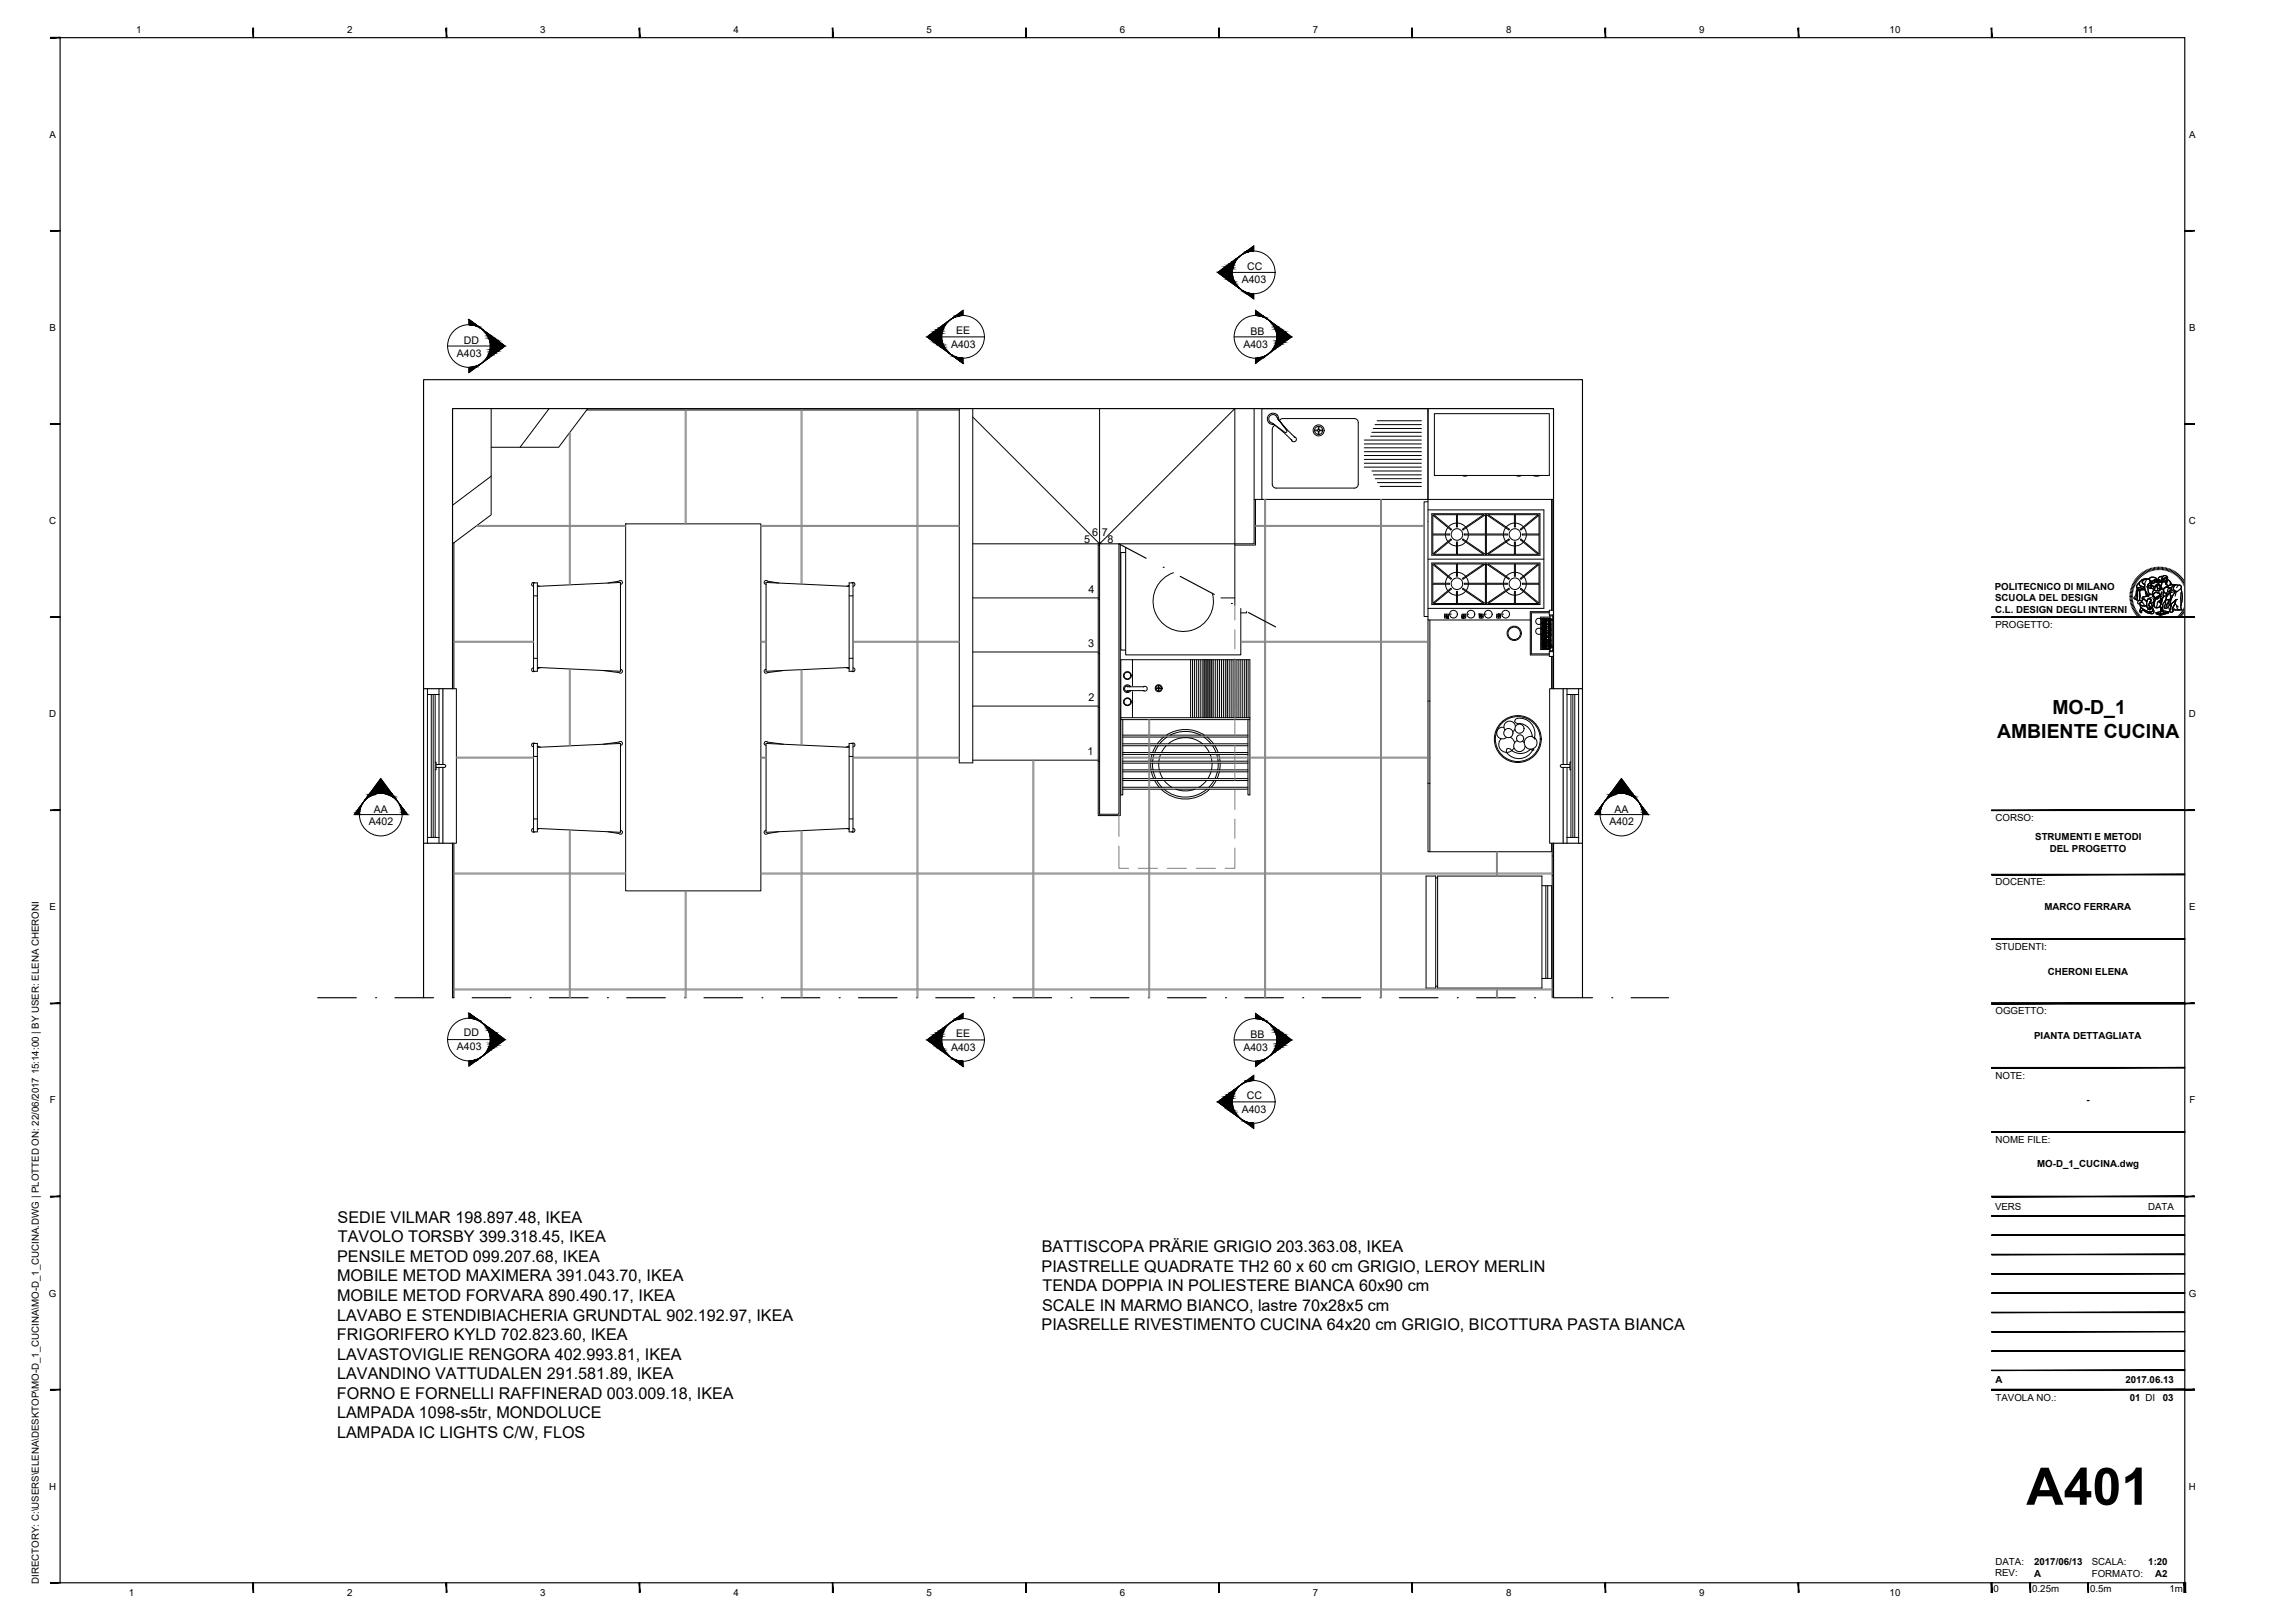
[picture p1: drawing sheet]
<svg xmlns="http://www.w3.org/2000/svg" width="594mm" height="420mm" viewBox="0 0 594 420" stroke-linecap="round" stroke-linejoin="round" font-family="sans-serif">
<defs><g id="words">
<text font-size="13.4" x="524.5" y="389.6">A401</text>
<g font-size="5">
<text x="531.3" y="184.9">MO-D_1</text>
<text x="516.9" y="191">AMBIENTE CUCINA</text>
</g>
<g font-size="4.2">
<text x="87.4" y="316.6">SEDIE VILMAR 198.897.48, IKEA</text>
<text x="87.5" y="321.6">TAVOLO TORSBY 399.318.45, IKEA</text>
<text x="87.3" y="326.7">PENSILE METOD 099.207.68, IKEA</text>
<text x="269.6" y="329.2">PIASTRELLE QUADRATE TH2 60 x 60 cm GRIGIO, LEROY MERLIN</text>
<text x="269.6" y="324.2">BATTISCOPA PRÄRIE GRIGIO 203.363.08, IKEA</text>
<text x="87.3" y="331.7">MOBILE METOD MAXIMERA 391.043.70, IKEA</text>
<text x="269.9" y="334.3">TENDA DOPPIA IN POLIESTERE BIANCA 60x90 cm</text>
<text x="87.3" y="336.8">MOBILE METOD FORVARA 890.490.17, IKEA</text>
<text x="87.3" y="341.9">LAVABO E STENDIBIACHERIA GRUNDTAL 902.192.97, IKEA</text>
<text x="269.8" y="339.3">SCALE IN MARMO BIANCO, lastre 70x28x5 cm</text>
<text x="87.2" y="346.9">FRIGORIFERO KYLD 702.823.60, IKEA</text>
<text x="269.6" y="344.4">PIASRELLE RIVESTIMENTO CUCINA 64x20 cm GRIGIO, BICOTTURA PASTA BIANCA</text>
<text x="87.3" y="352">LAVASTOVIGLIE RENGORA 402.993.81, IKEA</text>
<text x="87.3" y="357">LAVANDINO VATTUDALEN 291.581.89, IKEA</text>
<text x="87.2" y="362.1">FORNO E FORNELLI RAFFINERAD 003.009.18, IKEA</text>
<text x="87.3" y="367.1">LAMPADA 1098-s5tr, MONDOLUCE</text>
<text x="87.3" y="372.2">LAMPADA IC LIGHTS C/W, FLOS</text>
</g>
<g font-size="2.8">
<text x="280.7" y="140.6">5</text>
<text x="282.7" y="138.8">6</text>
<text x="285.3" y="138.8">7</text>
<text x="286.7" y="140.6">8</text>
<text x="281.8" y="153.5">4</text>
<text x="281.7" y="167.6">3</text>
<text x="281.7" y="181.6">2</text>
<text x="281.5" y="195.6">1</text>
</g>
<g font-size="2.7">
<text x="322.8" y="69.8">CC</text>
<text x="321.4" y="73.3">A403</text>
<text x="120.1" y="89">DD</text>
<text x="247.5" y="86.4">EE</text>
<text x="323.7" y="86.6">BB</text>
<text x="118.3" y="92.4">A403</text>
<text x="246.2" y="90">A403</text>
<text x="321.9" y="90">A403</text>
<text x="95.5" y="213.7">A402</text>
<text x="96.7" y="210.4">AA</text>
<text x="416.6" y="213.7">A402</text>
<text x="417.9" y="210.4">AA</text>
<text x="120.1" y="268.2">DD</text>
<text x="247.5" y="268.4">EE</text>
<text x="323.7" y="268.6">BB</text>
<text x="118.3" y="271.9">A403</text>
<text x="246.2" y="272">A403</text>
<text x="321.9" y="272">A403</text>
<text x="322.8" y="284.4">CC</text>
<text x="321.4" y="288.1">A403</text>
</g>
<g font-size="2.5">
<text x="35.2" y="8.6">1</text>
<text x="89.9" y="8.6">2</text>
<text x="139.9" y="8.6">3</text>
<text x="189.9" y="8.6">4</text>
<text x="239.9" y="8.6">5</text>
<text x="289.9" y="8.6">6</text>
<text x="339.8" y="8.6">7</text>
<text x="389.9" y="8.6">8</text>
<text x="439.9" y="8.6">9</text>
<text x="489.1" y="8.6">10</text>
<text x="539.2" y="8.6">11</text>
<text x="12.8" y="35.6">A</text>
<text x="566.7" y="35.6">A</text>
<text x="12.8" y="85.7">B</text>
<text x="566.7" y="85.7">B</text>
<text x="12.7" y="135.7">C</text>
<text x="566.6" y="135.7">C</text>
<text x="516.4" y="152.7">POLITECNICO DI MILANO</text>
<text x="516.5" y="155.7">SCUOLA DEL DESIGN</text>
<text x="516.4" y="158.7">C.L. DESIGN DEGLI INTERNI</text>
<text x="516.5" y="162.5">PROGETTO:</text>
<text x="12.7" y="185.7">D</text>
<text x="566.6" y="185.7">D</text>
<text x="516.5" y="212.5">CORSO:</text>
<text x="526.8" y="217.5">STRUMENTI E METODI</text>
<text x="530.6" y="220.5">DEL PROGETTO</text>
<text x="516.5" y="229.2">DOCENTE:</text>
<text x="12.8" y="235.7">E</text>
<text x="529.2" y="235.7">MARCO FERRARA</text>
<text x="566.7" y="235.7">E</text>
<text x="516.5" y="245.9">STUDENTI:</text>
<text x="530.1" y="252.3">CHERONI ELENA</text>
<text x="516.5" y="262.5">OGGETTO:</text>
<text x="526.6" y="269">PIANTA DETTAGLIATA</text>
<text x="516.5" y="279.2">NOTE:</text>
<text x="12.9" y="285.7">F</text>
<text x="540.1" y="285.7">-</text>
<text x="566.8" y="285.7">F</text>
<text x="516.5" y="295.9">NOME FILE:</text>
<text x="527.3" y="302.1">MO-D_1_CUCINA.dwg</text>
<text x="516.4" y="313.2">VERS</text>
<text x="556" y="313.2">DATA</text>
<text x="12.7" y="335.7">G</text>
<text x="566.6" y="335.7">G</text>
<text x="516.5" y="358.2">A</text>
<text x="550.2" y="358.2">2017.06.13</text>
<text x="516.5" y="362.7">TAVOLA NO.:</text>
<text x="551.3" y="362.7">01 DI</text>
<text x="559.9" y="362.7">03</text>
<text x="12.7" y="385.6">H</text>
<text x="566.6" y="385.6">H</text>
<text x="516.5" y="405.2">DATA:</text>
<text x="526.5" y="405.1">2017/06/13</text>
<text x="541.5" y="405.2">SCALA:</text>
<text x="556.1" y="405.1">1:20</text>
<text x="10.1" y="410" transform="rotate(-90 10.1 410)">DIRECTORY: C:\USERS\ELENA\DESKTOP\MO-D_1_CUCINA\MO-D_1_CUCINA.DWG | PLOTTED ON: 22/06/2017 15:14:00 | BY USER: ELENA CHERONI</text>
<text x="33.4" y="413.1">1</text>
<text x="89.9" y="413.1">2</text>
<text x="139.9" y="413.1">3</text>
<text x="189.9" y="413.1">4</text>
<text x="239.9" y="413.1">5</text>
<text x="289.9" y="413.1">6</text>
<text x="339.8" y="413.1">7</text>
<text x="389.9" y="413.1">8</text>
<text x="439.9" y="413.1">9</text>
<text x="489.1" y="413.1">10</text>
<text x="516.1" y="412.3">0</text>
<text x="516.4" y="408.1">REV:</text>
<text x="526.1" y="412.3">0.25m</text>
<text x="526.5" y="408.1">A</text>
<text x="541" y="412.3">0.5m</text>
<text x="541.5" y="408.1">FORMATO:</text>
<text x="557.9" y="408.1">A2</text>
<text x="561.6" y="412.3">1m</text>
</g>
</g></defs>
<!-- layer: A-FURN -->
<g fill="none" stroke="#000" stroke-width=".26">
<path d="M127.1 105.8v27.5l-10 7.5M142.1 105.8l-7.5 10M151.9 106.1h96.4M152.1 105.8l-7.5 10h-17.5M326.6 105.8h43v23.5h-43zM329.5 109.6l5 4.4M329.6 110.4l-.3 .7v14.3a1.02 1.02 0 0 0 1 1M330 110.1l-.4 .3M330.6 108.1l.2 .4M330.6 108.1a1.09 1.09 0 0 0-1.9-.3 1.09 1.09 0 0 0 .7 1.8l3.2 2.3M331 108.7a1.48 1.48 0 0 0-1.4-1.7 1.48 1.48 0 0 0-1.5 1.5 1.48 1.48 0 0 0 1.7 1.4M332.1 108.4h18.5a.98 .98 0 0 1 1 1v16a1 1 0 0 1-1 1h-20.3"/>
<path d="M332.1 108.4l-.9 .5M332.6 111.9h.4l.1-.4-2.3-3 4.3 4.8M335.1 113.1a.65 .65 0 0 1 .3 1.1 .65 .65 0 0 1-1.1-.3M340.3 111.5h.8M340.3 111.3h.8M341.2 110.4v.8M341.2 111.7v.8M341.4 110.4v.8M341.4 111.7v.8M341.6 111.5h.8M341.6 111.3h.8M353.2 119.9h14.7"/>
<path d="M353.2 118.9h14.7M353.2 117.9h14.7M353.2 116.9h14.7M353.2 115.9h14.7M353.2 114.9h14.7M353.2 113.9h14.7M354.8 112.9h13.1M355.1 111.9h12.8M355.5 110.9h12.4M355.9 109.9h12M356.5 108.9h11.4M369.6 105.8v54.7h26.5"/>
<path d="M371.3 107.1h29.8v16h-29.8zM127.1 123.3l-10 7.5M162 135.6h35v95h-35zM324.6 129.3h2M325 129.3v11.8h-5.4M353.2 120.9h14.7M355.1 121.9h12.8M355.5 122.9h12.4M356 123.9h11.9M356.6 124.9h11.3M357.2 125.9h10.7M369.6 129.9h-1v29.7h1"/>
<path d="M369.6 129.3h32.5M369.6 132h30v25.5h-30M370.6 133h28v10.7h-28zM370.9 133.4l4.7 3.8 .1-.2-4.6-3.8h5.9v3.2h.3v-3.2h6.8l-5.5 3.8 .1 .2 5.8-4v5h-5.4v.3h5.4v5l-5.8-4-.1 .2 5.5 3.8h-6.8v-3.2h-.3v3.2h-5.9l4.6-3.8-.1-.2-4.7 3.9v-4.9h4.3v-.3h-4.3zM374.2 138.5l.2 .9 .4 .8M374.8 136.6l-.4 .8-.2 .8M377 135.4l-1.3 .4-.7 .6M377.3 135.4l1 .2 1.1 .8M378.5 123.1a1.28 1.28 0 0 0 1.4 0M379.5 136.6l.6 1.6M380.1 138.5l-.6 1.6M384.8 133.2h.1"/>
<path d="M384.8 133.2v5h5.4v.3h-5.4v5M384.8 133.2l5.8 4 .1-.2-5.5-3.8h6.8v3.2h.3v-3.2h5.8l-4.5 3.8 .1 .2 4.7-3.8v4.8h-4.3v.3h4.3v4.9l-4.7-3.9-.1 .2 4.5 3.8h-5.8v-3.2h-.3v3.2h-6.8l5.5-3.8-.1-.2-5.8 4M389.2 138.5l.5 1.6M389.7 136.6l-.5 1.6M392 135.4l-1.3 .4-.8 .6M392.3 135.4l1.2 .4 .8 .6M392.4 123.1a1.31 1.31 0 0 0 1.4 0M394.5 136.6l.4 .8 .2 .8M395.1 138.5l-.2 .9-.4 .8M396.8 123.1l1.1 .2 .8-.2M401.6 129.3v28.7M401.8 129.3v28.7"/>
<path d="M117.5 140.5v37.8M138.1 150.9h1v22.9h-1zM138.1 154.3h1M138.4 150.9a.5 .5 0 0 0-.8 .2 .5 .5 0 0 0 .5 .7M139.1 151.8l21.5-1v23l-21.5-1M139.1 151.6l.5 .2M157.3 150.9l2.9-.5a.5 .5 0 0 1 .9 .2 .5 .5 0 0 1-.5 .7M201.6 150.9l-2.9-.5a.5 .5 0 0 0-.9 .2 .5 .5 0 0 0 .5 .7M219.8 150.9h1v22.9h-1zM219.8 154.3h1M219.8 151.8l-21.5-1v23l21.5-1M219.8 151.6l-.5 .2"/>
<path d="M220.5 150.9a.5 .5 0 0 1 .8 .2 .5 .5 0 0 1-.5 .7M284.3 155.1h.3M284.3 141.1h.3M284.5 140.6l.1 .2v-.2M284.8 140.6l-.2 .2M285 140.8l-.2-.2-.5 .2v70.3h5.7v-70.1M291.4 143h-1.3v25.3h1.3M291.5 141.8h-.1v27.7h29.8v-12M303.8 148.3a7.8 7.8 0 0 0-5 9.7 7.8 7.8 0 0 0 9.7 5.2 7.8 7.8 0 0 0 5.3-9.6M322.7 158.3v.4h-1.5M369.6 144.8h30M370.6 145.7h28v10.8h-28z"/>
<path d="M373.9 159.6h.5v.4h-.5zM373.9 159h.5v.4h-.5zM374.2 151.2l.2 .9 .4 .8M374.5 159.6h.4v.4h-.4zM374.5 159h.4v.4h-.4zM374.8 149.3l-.4 .8-.2 .9M375 140.4l1 .7 1 .2M375 153.1l.7 .6 1.3 .4M375.4 159h.3M377 148.2l-1 .2-1 .7M377.3 148.2l1 .2 1.1 .8M378.4 159.6h.4v.4h-.4z"/>
<path d="M378.4 159h.4v.4h-.4zM379 159.6h.4v.4h-.4zM379 159h.4v.4h-.4zM379.4 140.3l-1.1 .8-1 .2M379.4 153.1l-1.1 .8-1 .2M379.5 149.4l.6 1.6M379.9 159h.3M380.1 151.2l-.6 1.7M382.9 159.6h.4v.4h-.4zM382.9 159h.4v.4h-.4zM383.5 159.6h.4v.4h-.4zM383.5 159h.4v.4h-.4z"/>
<path d="M384.4 159h.3M384.5 146l-5.8 3.9-.1-.2 5.5-3.7h-6.8v3.2h-.3v-3.2h-5.9l4.6 3.7-.1 .2-4.7-3.8v4.9h4.3v.2h-4.3v4.9l4.7-3.8 .1 .2-4.6 3.7h5.9v-3.1h.3v3.1h6.8l-5.5-3.7 .1-.2 5.8 3.9v-5h-5.4v-.2h5.4v-5M384.8 143.5h.1M384.8 156.2h.1M384.8 146l5.8 3.9 .1-.2-5.5-3.7h6.8v3.2h.3v-3.2h5.8l-4.5 3.7 .1 .2 4.7-3.8v4.9h-4.3v.2h4.3v4.9l-4.7-3.8-.1 .2 4.5 3.7h-5.8v-3.1h-.3v3.1h-6.8l5.5-3.7-.1-.2-5.8 3.9v-5h5.4v-.2h-5.4zM387.4 159.6h.4v.4h-.4zM387.4 159h.4v.4h-.4zM388 159.6h.4v.4h-.4zM388 159h.4v.4h-.4zM388.9 159h.3M389.2 151.2l.5 1.7M389.7 149.4l-.5 1.6"/>
<path d="M389.9 140.3l.8 .7 1.3 .3M389.9 153.1l.8 .6 1.3 .4M392 148.2l-1.3 .3-.8 .7M392.3 148.2l.9 .2 1.1 .7M394.3 140.4l-1.1 .7-.9 .2M394.3 153.1l-.8 .6-1.2 .4M394.5 149.3l.4 .8 .2 .9M395.1 151.2l-.2 .9-.4 .8M401 158h1.1v1.2h-1.1zM401 158.4h-4.9v11.2h4.9M401 158.6h-4.6v10.7h4.6M401.1 159.2v.2h.9v-.2"/>
<path d="M401.2 159.4v1M401.2 159.8h-2.4v8.4h2.4M401.9 159.4v1M138.1 170.4h1M138.1 172.9a.5 .5 0 0 0-.5 .6 .5 .5 0 0 0 .8 .3M139.9 172.8l-.8 .3M160.6 173.3a.5 .5 0 0 1 .5 .7 .5 .5 0 0 1-.8 .1l-4.2-.5M198.3 173.3a.5 .5 0 0 0-.5 .7 .5 .5 0 0 0 .9 .1l4.1-.5M219 172.8l.8 .3M219.8 170.4h1M220.8 172.9a.5 .5 0 0 1 .5 .6 .5 .5 0 0 1-.8 .3M284.3 169.1h.3"/>
<path d="M290.9 174.5l.1 .1M291 175.2l-.1 .1M291.5 174v.1M291.5 175.7v.1M291.7 177.7h4.5M292.1 175.7l.1 .1M292.2 174l-.1 .1M292.4 177.8a.75 .75 0 0 0-1.1-.1 .75 .75 0 0 0 0 1.1 .75 .75 0 0 0 1.1 0M292.6 175.2l.2 .1M292.7 177.8a1 1 0 0 0-1.5-.3 1 1 0 0 0 0 1.6 1 1 0 0 0 1.5-.3M292.8 174.5l-.2 .1M293.1 170.8v6.7"/>
<path d="M293.1 179v6.8M296 177.8a.63 .63 0 0 1 .8 .1 .63 .63 0 0 1 0 .8 .63 .63 0 0 1-.8 .1M296.2 178.9h-4.5M299.2 178.2h.6M299.2 178.1h.6M299.9 177.5v.5M299.9 178.3v.6M300 178.3v.6M300 177.5v.5M300.1 178.2h.5M300.1 178.1h.5M308.2 170.8v15"/>
<path d="M308.7 170.8v15M309.2 170.8v15M309.7 170.8v15M310.2 170.8v15M310.7 170.8v15M311.2 170.8v15M311.7 170.8v15M312.2 170.8v15M312.7 170.8v15M313.2 170.8v15M313.7 170.8v15M314.2 170.8v15"/>
<path d="M314.7 170.8v15M315.2 170.8v15M315.7 170.8v15M316.2 170.8v15M316.7 170.8v15M317.2 170.8v15M317.7 170.8v15M318.2 170.8v15M318.7 170.8v15M319.2 170.8v15M319.7 170.8v15M320.2 170.8v15"/>
<path d="M320.7 170.8v15M321.2 170.8v15M321.7 170.8v15M322.2 170.8v15M322.6 170.8v15M323.1 170.8v15M369.6 160.5v60h32v-2.2M370.1 160.5v60M398.8 160.2a.8 .8 0 0 0-1.1 .1 .8 .8 0 0 0 0 1.1 .8 .8 0 0 0 1.1 .1M398.8 162.8a.8 .8 0 0 0-1.1 .1 .8 .8 0 0 0 0 1.1 .8 .8 0 0 0 1.1 .1M399.1 164.1h.1M399.1 164.3h.1"/>
<path d="M399.1 164.5h.1M399.1 162.4h.1M399.1 163.8h.1M399.1 165.2h.1M399.1 166.6h.1M399.1 163.9h.1M399.1 160.1h.1M399.1 160.3h.1M399.1 160.5h.1M399.1 164.6h.1M399.1 164.8h.1M399.1 165h.1"/>
<path d="M399.1 161.1h.1M399.1 165.3h.1M399.1 167.5h.1M399.1 163.6h.1M399.1 163.3h.1M399.2 160.7h.1M399.2 160.9h.1M399.2 161.1h.1M399.2 161.2h.1M399.2 161.4h.1M399.2 165.2h.1M399.2 165.4h.1"/>
<path d="M399.2 165.6h.1M399.2 162.6h.1M399.2 164h.1M399.2 166.7h.1M399.2 161.6h.1M399.2 161.8h.1M399.2 162h.1M399.2 165.7h.1M399.2 165.9h.1M399.2 166.1h.1M399.2 166.3h.1M399.2 161.3h.1"/>
<path d="M399.2 164.1h.1M399.2 166.4h.1M399.2 161.9h.1M399.2 162.2h.1M399.2 162.3h.1M399.2 162.5h.1M399.2 166.5h.1M399.2 166.8h.1M399.2 167h.1M399.2 167.2h.1M399.2 165.5h.1M399.2 165.8h.1"/>
<path d="M399.2 162.7h.1M399.2 162.9h.1M399.2 163.1h.1M399.2 163.3h.1M399.2 167.4h.1M399.2 167.6h.1M399.2 167.8h.1M399.2 162.8h.1M399.2 164.2h.1M399.2 166.9h.1M399.2 160.2h.1M399.2 165h.1"/>
<path d="M399.2 164.7h.1M399.2 164.4h.1M399.2 160.8h.1M399.2 163.4h.1M399.2 163.6h.1M399.2 163.8h.1M399.2 160.1h.1M399.2 161.5h.1M399.2 164.3h.1M399.2 167.7h.1M399.2 164.8h.1M399.2 163.9h.1"/>
<path d="M399.2 163.7h.1M399.2 163.5h.1M399.2 164.6h.1M399.2 163h.1M399.2 160.4h.1M399.2 160.6h.1M399.2 161h.1M399.2 164.9h.1M399.2 165.1h.1M399.2 165.3h.1M399.2 160.3h.1M399.2 161.7h.1"/>
<path d="M399.2 166h.1M399.2 163.2h.1M399.2 162.1h.1M399.2 166.2h.1M399.2 166.6h.1M399.2 160.5h.1M399.2 167.3h.1M399.3 162.4h.1M399.3 162.6h.1M399.3 162.8h.1M399.3 163h.1M399.3 163.3h.1"/>
<path d="M399.3 167.1h.1M399.3 167.3h.1M399.3 167.5h.1M399.3 160.6h.1M399.3 162h.1M399.3 167.4h.1M399.3 165.2h.1M399.3 164h.1M399.3 161h.1M399.3 163.2h.1M399.3 163.5h.1M399.3 163.7h.1"/>
<path d="M399.3 163.9h.1M399.3 167.7h.1M399.3 163.4h.1M399.3 164.7h.1M399.3 164.5h.1M399.3 164.3h.1M399.3 163.8h.1M399.3 162.5h.1M399.3 162.1h.1M399.3 161.9h.1M399.3 161.5h.1M399.3 160.1h.1"/>
<path d="M399.3 164.6h.1M399.3 160.4h.1M399.3 164.1h.1M399.3 164.4h.1M399.3 166.2h.1M399.3 167.6h.1M399.3 166.7h.1M399.3 165.6h.1M399.3 160.3h.1M399.3 160.5h.1M399.3 160.7h.1M399.3 160.9h.1"/>
<path d="M399.3 164.8h.1M399.3 165h.1M399.3 160.8h.1M399.3 163.6h.1M399.3 164.9h.1M399.3 166.4h.1M399.3 166h.1M399.3 165.8h.1M399.3 165.3h.1M399.3 162.9h.1M399.3 162.3h.1M399.3 161.6h.1"/>
<path d="M399.3 161.2h.1M399.3 161.1h.1M399.3 161.4h.1M399.3 165.4h.1M399.3 165.7h.1M399.3 165.9h.1M399.3 166.1h.1M399.3 162.2h.1M399.3 167.8h.1M399.3 166.9h.1M399.3 166.8h.1M399.3 161.8h.1"/>
<path d="M399.3 166.3h.1M399.3 166.5h.1M399.3 165.1h.1M399.3 162.7h.1M399.3 163.1h.1M399.3 167h.1M399.3 167.2h.1M399.3 164.2h.1M399.3 160.2h.1M399.4 160.8h.1M399.4 161h.1M399.4 161.1h.1"/>
<path d="M399.4 165.1h.1M399.4 165.3h.1M399.4 165.5h.1M399.4 165.6h.1M399.4 165.8h.1M399.4 161.4h.1M399.4 162.7h.1M399.4 162.8h.1M399.4 164.1h.1M399.4 166.9h.1M399.4 166.4h.1M399.4 162.3h.1"/>
<path d="M399.4 161.3h.1M399.4 161.5h.1M399.4 161.7h.1M399.4 166h.1M399.4 166.2h.1M399.4 163.7h.1M399.4 163.2h.1M399.4 163h.1M399.4 162.4h.1M399.4 162.2h.1M399.4 161.9h.1M399.4 160.6h.1"/>
<path d="M399.4 162h.1M399.4 162.1h.1M399.4 166.6h.1M399.4 166.8h.1M399.4 160.1h.1M399.4 164.3h.1M399.4 167.1h.1M399.4 167.8h.1M399.4 167.2h.1M399.4 166.5h.1M399.4 166.3h.1M399.4 166.1h.1"/>
<path d="M399.4 165.9h.1M399.4 165.2h.1M399.4 165h.1M399.4 164.8h.1M399.4 164.5h.1M399.4 160.3h.1M399.4 162.6h.1M399.4 163.3h.1M399.4 167.3h.1M399.4 167.5h.1M399.4 167.7h.1M399.4 160.2h.1"/>
<path d="M399.4 161.6h.1M399.4 164.4h.1M399.4 164.2h.1M399.4 163.5h.1M399.4 163.9h.1M399.4 164.6h.1M399.4 163.1h.1M399.4 160.5h.1M399.4 160.7h.1M399.4 160.9h.1M399.4 165.4h.1M399.4 160.4h.1"/>
<path d="M399.4 161.2h.1M399.4 165.7h.1M399.4 164.7h.1M399.4 167.4h.1M399.4 161.8h.1M399.4 162.5h.1M399.4 163.4h.1M399.4 164.9h.1M399.4 164h.1M399.4 163.8h.1M399.4 163.6h.1M399.5 162.3h.1"/>
<path d="M399.5 162.7h.1M399.5 162.9h.1M399.5 163.1h.1M399.5 166.8h.1M399.5 167h.1M399.5 167.2h.1M399.5 167.4h.1M399.5 160.7h.1M399.5 162.1h.1M399.5 166.2h.1M399.5 163.3h.1M399.5 162.5h.1"/>
<path d="M399.5 161.8h.1M399.5 161.6h.1M399.5 161.4h.1M399.5 160.5h.1M399.5 160.3h.1M399.5 163.4h.1M399.5 163.6h.1M399.5 167.6h.1M399.5 167.7h.1M399.5 160.8h.1M399.5 162.2h.1M399.5 163.5h.1"/>
<path d="M399.5 164.9h.1M399.5 167.5h.1M399.5 166.6h.1M399.5 165.9h.1M399.5 165.7h.1M399.5 164.8h.1M399.5 164.6h.1M399.5 164.4h.1M399.5 164.1h.1M399.5 163h.1M399.5 163.8h.1M399.5 164h.1"/>
<path d="M399.5 164.2h.1M399.5 160.9h.1M399.5 166.3h.1M399.5 160.2h.1M399.5 160.4h.1M399.5 160.6h.1M399.5 164.5h.1M399.5 164.7h.1M399.5 165.1h.1M399.5 165.3h.1M399.5 163.7h.1M399.5 165h.1"/>
<path d="M399.5 166.4h.1M399.5 167.8h.1M399.5 167.1h.1M399.5 161h.1M399.5 161.1h.1M399.5 161.3h.1M399.5 165.5h.1M399.5 165.6h.1M399.5 165.8h.1M399.5 162.4h.1M399.5 166.5h.1M399.5 161.5h.1"/>
<path d="M399.5 161.7h.1M399.5 161.9h.1M399.5 166h.1M399.5 163.9h.1M399.5 165.2h.1M399.5 165.4h.1M399.5 164.3h.1M399.5 162.6h.1M399.5 162.8h.1M399.5 166.7h.1M399.5 166.9h.1M399.5 163.2h.1"/>
<path d="M399.5 167.3h.1M399.5 160.1h.1M399.6 160.5h.1M399.6 160.7h.1M399.6 160.9h.1M399.6 161h.1M399.6 165.2h.1M399.6 165.4h.1M399.6 165.5h.1M399.6 160.2h.1M399.6 162.8h.1M399.6 162.9h.1"/>
<path d="M399.6 165.6h.1M399.6 167h.1M399.6 167.8h.1M399.6 167.5h.1M399.6 167.3h.1M399.6 166.2h.1M399.6 165.1h.1M399.6 162.1h.1M399.6 161.2h.1M399.6 161.4h.1M399.6 161.6h.1M399.6 161.8h.1"/>
<path d="M399.6 162h.1M399.6 165.7h.1M399.6 165.9h.1M399.6 166.1h.1M399.6 161.5h.1M399.6 164.3h.1M399.6 162.2h.1M399.6 162.3h.1M399.6 162.5h.1M399.6 166.3h.1M399.6 166.5h.1M399.6 166.6h.1"/>
<path d="M399.6 166.8h.1M399.6 167.2h.1M399.6 160.3h.1M399.6 163h.1M399.6 164.4h.1M399.6 165.8h.1M399.6 162.7h.1M399.6 163.1h.1M399.6 167.4h.1M399.6 167.6h.1M399.6 167.7h.1M399.6 161.7h.1"/>
<path d="M399.6 164.2h.1M399.6 163.7h.1M399.6 163.3h.1M399.6 163.4h.1M399.6 163.6h.1M399.6 163.8h.1M399.6 163.2h.1M399.6 164.6h.1M399.6 166h.1M399.6 164h.1M399.6 164.5h.1M399.6 164.7h.1"/>
<path d="M399.6 161.9h.1M399.6 163.5h.1M399.6 162.4h.1M399.6 166.7h.1M399.6 162.6h.1M399.6 160.4h.1M399.6 160.6h.1M399.6 160.8h.1M399.6 164.9h.1M399.6 165.3h.1M399.6 166.4h.1M399.6 161.1h.1"/>
<path d="M399.6 161.3h.1M399.6 164.8h.1M399.6 165h.1M399.6 164.1h.1M399.6 163.9h.1M399.6 166.9h.1M399.7 162.4h.1M399.7 162.6h.1M399.7 162.8h.1M399.7 166.7h.1M399.7 167.1h.1M399.7 167.3h.1"/>
<path d="M399.7 167.5h.1M399.7 160.8h.1M399.7 163.6h.1M399.7 165h.1M399.7 167.7h.1M399.7 164.2h.1M399.7 163h.1M399.7 163.2h.1M399.7 163.3h.1M399.7 163.5h.1M399.7 160.9h.1M399.7 162.3h.1"/>
<path d="M399.7 165.1h.1M399.7 166.5h.1M399.7 167.8h.1M399.7 163.1h.1M399.7 163.7h.1M399.7 163.9h.1M399.7 164.1h.1M399.7 164.3h.1M399.7 164.4h.1M399.7 163.8h.1M399.7 167.2h.1M399.7 160.1h.1"/>
<path d="M399.7 160.3h.1M399.7 160.5h.1M399.7 164.6h.1M399.7 164.8h.1M399.7 161.1h.1M399.7 162.5h.1M399.7 165.2h.1M399.7 165.3h.1M399.7 162.2h.1M399.7 161.9h.1M399.7 161.6h.1M399.7 160.7h.1"/>
<path d="M399.7 161h.1M399.7 161.2h.1M399.7 161.4h.1M399.7 165.4h.1M399.7 165.5h.1M399.7 165.8h.1M399.7 161.3h.1M399.7 161.8h.1M399.7 165.7h.1M399.7 165.9h.1M399.7 166.1h.1M399.7 166.3h.1"/>
<path d="M399.7 166.6h.1M399.7 164h.1M399.7 160.2h.1M399.7 162.1h.1M399.7 166.8h.1M399.7 167h.1M399.7 162h.1M399.7 162.7h.1M399.7 162.9h.1M399.7 167.4h.1M399.7 167.6h.1M399.7 166.9h.1"/>
<path d="M399.7 164.7h.1M399.7 163.4h.1M399.7 165.6h.1M399.8 160.2h.1M399.8 164.4h.1M399.8 164.5h.1M399.8 164.7h.1M399.8 161.6h.1M399.8 163h.1M399.8 165.7h.1M399.8 167.1h.1M399.8 166.6h.1"/>
<path d="M399.8 166.3h.1M399.8 161.2h.1M399.8 160.4h.1M399.8 160.6h.1M399.8 160.8h.1M399.8 160.9h.1M399.8 161.1h.1M399.8 164.9h.1M399.8 165.1h.1M399.8 165.3h.1M399.8 165.5h.1M399.8 160.3h.1"/>
<path d="M399.8 167.2h.1M399.8 165.4h.1M399.8 161.3h.1M399.8 161.5h.1M399.8 161.7h.1M399.8 165.6h.1M399.8 165.8h.1M399.8 166h.1M399.8 166.2h.1M399.8 166.4h.1M399.8 161.8h.1M399.8 165.2h.1"/>
<path d="M399.8 161h.1M399.8 160.7h.1M399.8 161.9h.1M399.8 162h.1M399.8 162.2h.1M399.8 166.7h.1M399.8 166.9h.1M399.8 163.2h.1M399.8 165.9h.1M399.8 167.3h.1M399.8 167.6h.1M399.8 164h.1"/>
<path d="M399.8 163.1h.1M399.8 162.4h.1M399.8 162.6h.1M399.8 162.8h.1M399.8 167.5h.1M399.8 160.5h.1M399.8 163.3h.1M399.8 164.6h.1M399.8 167.4h.1M399.8 165h.1M399.8 164.8h.1M399.8 164.3h.1"/>
<path d="M399.8 164.1h.1M399.8 163.9h.1M399.8 163.7h.1M399.8 163.5h.1M399.8 162.9h.1M399.8 163.4h.1M399.8 163.8h.1M399.8 167h.1M399.8 166.1h.1M399.8 160.1h.1M399.9 167.1h.1M399.9 167.4h.1"/>
<path d="M399.9 167.8h.1M399.9 163.5h.1M399.9 166.3h.1M399.9 160.7h.1M399.9 167.3h.1M399.9 160.1h.1M399.9 160.6h.1M399.9 161h.1M399.9 163.7h.1M399.9 166.5h.1M399.9 160.3h.1M399.9 163.8h.1"/>
<path d="M399.9 166.6h.1M399.9 166.7h.1M399.9 161.4h.1M399.9 161.7h.1M399.9 161.2h.1M399.9 163.9h.1M399.9 166.2h.1M399.9 165.1h.1M399.9 162.1h.1M399.9 165.6h.1M399.9 162.5h.1M399.9 162.8h.1"/>
<path d="M399.9 161.3h.1M399.9 163.2h.1M399.9 163.6h.1M399.9 164.1h.1M399.9 166.9h.1M399.9 164.5h.1M399.9 164.3h.1M399.9 164.2h.1M399.9 167h.1M399.9 165.5h.1M399.9 164.6h.1M399.9 163.3h.1"/>
<path d="M399.9 162.4h.1M399.9 162h.1M399.9 161.1h.1M399.9 160.2h.1M399.9 163.4h.1M400 164.7h.1M400 165h.1M400 161.5h.1M400 167.1h.1M400 167.6h.1M400 167.2h.1M400 166.8h.1"/>
<path d="M400 166.3h.1M400 165.9h.1M400 161.7h.1M400 165.4h.1M400 165.8h.1M400 166.1h.1M400 162.2h.1M400 160.6h.1M400 164.5h.1M400 167.3h.1M400 162.4h.1M400 161h.1"/>
<path d="M400 160.2h.1M400 161.1h.1M400 166.5h.1M400 166.9h.1M400 161.8h.1M400 164.6h.1M400 166.7h.1M400 164.1h.1M400 163.7h.1M400 163.2h.1M400 162.8h.1M400 161.9h.1"/>
<path d="M400 160.5h.1M400 167.4h.1M400 167.7h.1M400 166.6h.1M400 165.5h.1M400 160.4h.1M400 160.8h.1M400 161.2h.1M400 162.1h.1M400 164.9h.1M400 166h.1M400 164.4h.1"/>
<path d="M400 162.3h.1M400 165.1h.1M400 167.8h.1M400.1 162.7h.1M400.1 163h.1M400.1 163.4h.1M400.1 164.3h.1M400.1 163.8h.1M400.1 162.1h.1M400.1 164.1h.1M400.1 164.5h.1M400.1 162.5h.1"/>
<path d="M400.1 162.6h.1M400.1 163.2h.1M400.1 164.9h.1M400.1 165.2h.1M400.1 165.6h.1M400.1 165.3h.1M400.1 161h.1M400.1 165.4h.1M400.1 161.5h.1M400.1 166h.1M400.1 166.3h.1M400.1 166.7h.1"/>
<path d="M400.1 167.1h.1M400.1 167.8h.1M400.1 160.1h.1M400.1 162.9h.1M400.1 167.4h.1M400.1 160.2h.1M400.1 165.7h.1M400.1 160.3h.1M400.1 167.6h.1M400.1 165.9h.1M400.2 160.3h.1M400.2 160.6h.1"/>
<path d="M400.2 163h.1M400.2 165.8h.1M400.2 162.1h.1M400.2 161.6h.1M400.2 161.2h.1M400.2 160.8h.1M400.2 167h.1M400.2 166.5h.1M400.2 161.9h.1M400.2 162.8h.1M400.2 163.7h.1M400.2 164.6h.1"/>
<path d="M400.2 163.8h.1M400.2 165.5h.1M400.2 166.4h.1M400.3 167.4h.1M400.3 164.1h.1M400.3 165.1h.1M400.3 164.6h.1M400.3 166.4h.1M400.3 162.3h.1M400.3 165h.1M400.4 164.8h.1M400.4 163.6h.1"/>
<path d="M400.4 165h.1M400.4 162.2h.1M400.4 160.8h.1M400.4 163.9h.1M400.4 162.8h.1M400.4 161.7h.1M400.4 160.6h.1M400.4 167.1h.1M400.4 166h.1M400.4 165.5h.1M400.5 165.7h.1M400.5 160.5h.1"/>
<path d="M400.5 161.4h.1M400.5 162.3h.1M400.5 166h.1M400.5 163.2h.1M400.6 164.1h.1M400.6 165h.1M400.6 166.5h.1M400.6 166h.1M400.6 167.8h.1M400.6 166.9h.1M400.6 166.6h.1M400.6 166.1h.1"/>
<path d="M400.6 167.5h.1M400.6 163.3h.1M400.7 166.1h.1M400.7 164.7h.1M400.7 160.5h.1M400.7 167.4h.1M400.7 163.2h.1M400.7 166h.1M400.7 160.7h.1M400.7 162.4h.1M400.7 166.3h.1M400.7 166.7h.1"/>
<path d="M400.7 163.4h.1M400.7 166.2h.1M400.7 161.8h.1M400.7 160.1h.1M400.7 167.1h.1M400.7 167.8h.1M400.7 160.8h.1M400.7 163.5h.1M400.7 161.2h.1M400.7 167.3h.1M400.8 161h.1M400.8 163.7h.1"/>
<path d="M400.8 160.3h.1M400.8 160.6h.1M400.8 163.8h.1M400.8 166.5h.1M400.8 166.6h.1M400.8 167.3h.1M400.8 161.7h.1M400.8 166.7h.1M400.8 165.1h.1M400.8 161.4h.1M400.8 161.2h.1M400.8 163.9h.1"/>
<path d="M400.8 166.2h.1M400.8 165.6h.1M400.8 162.1h.1M400.8 162.5h.1M400.8 162.8h.1M400.8 163.2h.1M400.8 161.3h.1M400.8 164.1h.1M400.8 163.6h.1M400.8 164.2h.1M400.8 167h.1M400.8 162.4h.1"/>
<path d="M400.8 162h.1M400.8 161.1h.1M400.8 160.7h.1M400.8 160.2h.1M400.8 164.3h.1M400.8 164.7h.1M400.8 165h.1M400.8 161.5h.1M400.8 167.6h.1M400.8 166.8h.1M400.8 166.3h.1M400.8 165.9h.1"/>
<path d="M400.8 165.5h.1M400.8 163.3h.1M400.8 163.4h.1M400.8 165.4h.1M400.8 167.1h.1M400.8 162.2h.1M400.9 165.8h.1M400.9 166.1h.1M400.9 161.7h.1M400.9 166.5h.1M400.9 166.9h.1M400.9 167.2h.1"/>
<path d="M400.9 164.5h.1M400.9 167.3h.1M400.9 165h.1M400.9 163.7h.1M400.9 162.8h.1M400.9 162.4h.1M400.9 161.9h.1M400.9 161.5h.1M400.9 161h.1M400.9 160.6h.1M400.9 160.2h.1M400.9 161.8h.1"/>
<path d="M400.9 164.6h.1M400.9 167.6h.1M400.9 167.1h.1M400.9 166.7h.1M400.9 166.3h.1M400.9 167.7h.1M400.9 160.5h.1M400.9 164.7h.1M400.9 167.4h.1M400.9 166.6h.1M400.9 160.4h.1M400.9 161.2h.1"/>
<path d="M400.9 162.1h.1M400.9 164.9h.1M400.9 160.8h.1M400.9 162.2h.1M400.9 166h.1M400.9 162.3h.1M400.9 165.5h.1M400.9 164.4h.1M400.9 162.7h.1M400.9 165.1h.1M400.9 167.8h.1M400.9 163.2h.1"/>
<path d="M400.9 163h.1M400.9 163.4h.1M400.9 164.3h.1M400.9 163.8h.1M401 163.8h.1M401 164.1h.1M401 164.5h.1M401 162.5h.1M401 163.2h.1M401 164.9h.1M401 162.6h.1M401 165.3h.1"/>
<path d="M401 165.2h.1M401 165.6h.1M401 162.7h.1M401 165.4h.1M401 162.1h.1M401 166h.1M401 166.3h.1M401 166.7h.1M401 161.5h.1M401 160.1h.1M401 161h.1M401 167.1h.1"/>
<path d="M401 167.8h.1M401 162.9h.1M401 160.3h.1M401 163h.1M401 165.8h.1M401 160.8h.1M401 167h.1M401 168.7h1.1v1.2h-1.1zM401 165.1h.1M401 165.5h.1M401 160.4h.1M401 163.1h.1"/>
<path d="M401 167.2h.1M401 167.3h.1M401 167.6h.1M401 166.5h.1M401 165h.1M401 164.8h.1M401 164.3h.1M401 163.9h.1M401 163.7h.1M401 162.4h.1M401 161.6h.1M401.1 161h.1"/>
<path d="M401.1 161.2h.1M401.1 161.4h.1M401.1 161.5h.1M401.1 165.7h.1M401.1 165.9h.1M401.1 166h.1M401.1 161.8h.1M401.1 163.2h.1M401.1 164.6h.1M401.1 164.9h.1M401.1 161.3h.1M401.1 161.7h.1"/>
<path d="M401.1 161.9h.1M401.1 162.1h.1M401.1 162.3h.1M401.1 162.5h.1M401.1 166.2h.1M401.1 166.4h.1M401.1 166.6h.1M401.1 163.3h.1M401.1 164.7h.1M401.1 164.8h.1M401.1 160.7h.1M401.1 160.1h.1"/>
<path d="M401.1 162.6h.1M401.1 162.8h.1M401.1 163h.1M401.1 166.8h.1M401.1 167h.1M401.1 167.1h.1M401.1 167.7h.1M401.1 163.4h.1M401.1 163.6h.1M401.1 163.5h.1M401.1 167.6h.1M401.1 163.7h.1"/>
<path d="M401.1 163.9h.1M401.1 164.1h.1M401.1 164.3h.1M401.1 160.8h.1M401.1 160.2h.1M401.1 164.5h.1M401.1 165h.1M401.1 165.2h.1M401.1 160.9h.1M401.1 161.1h.1M401.1 165.4h.1M401.1 165.6h.1"/>
<path d="M401.1 165.8h.1M401.1 165.1h.1M401.1 167.8h.1M401.1 160.3h.1M401.1 161.6h.1M401.1 162h.1M401.1 162.2h.1M401.1 166.1h.1M401.1 166.3h.1M401.1 166.5h.1M401.1 162.4h.1M401.1 165.5h.1"/>
<path d="M401.1 165.3h.1M401.1 164.4h.1M401.1 164.2h.1M401.1 164h.1M401.1 163.8h.1M401.1 163.1h.1M401.1 162.9h.1M401.1 162.7h.1M401.1 160.4h.1M401.1 166.7h.1M401.1 166.9h.1M401.1 167.2h.1"/>
<path d="M401.1 168.7v-.2h.9v.2M401.2 163.5h.1M401.2 163.7h.1M401.2 163.8h.1M401.2 164h.1M401.2 164.4h.1M401.2 161.3h.1M401.2 162.6h.1M401.2 165.4h.1M401.2 166.8h.1M401.2 166.4h.1M401.2 163.4h.1"/>
<path d="M401.2 160.3h.1M401.2 164.2h.1M401.2 164.6h.1M401.2 164.8h.1M401.2 164.9h.1M401.2 162.7h.1M401.2 164.1h.1M401.2 162.2h.1M401.2 160.8h.1M401.2 161h.1M401.2 165.1h.1M401.2 165.3h.1"/>
<path d="M401.2 165.5h.1M401.2 161.4h.1M401.2 162.8h.1M401.2 166.1h.1M401.2 165.6h.1M401.2 162h.1M401.2 161.7h.1M401.2 161.2h.1M401.2 161.5h.1M401.2 161.9h.1M401.2 165.7h.1M401.2 165.9h.1"/>
<path d="M401.2 166h.1M401.2 166.2h.1M401.2 160.1h.1M401.2 160.2h.1M401.2 162.9h.1M401.2 167h.1M401.2 163.2h.1M401.2 163h.1M401.2 162.1h.1M401.2 164.7h.1M401.2 162.3h.1M401.2 162.5h.1"/>
<path d="M401.2 166.6h.1M401.2 167.1h.1M401.2 167.8h.1M401.2 167.6h.1M401.2 166.5h.1M401.2 165.2h.1M401.2 167.7h.1M401.2 161.6h.1M401.2 163.1h.1M401.2 165.8h.1M401.2 167.2h.1M401.2 163.9h.1"/>
<path d="M401.2 163.6h.1M401.2 167.3h.1M401.2 166.9h.1M401.2 166.7h.1M401.2 163.3h.1M401.2 164.3h.1M401.2 164.5h.1M401.2 161.8h.1M401.2 160.1h-2.1v7.7h2.1M401.2 160.6v6.7M401.2 167.6v.9M401.6 169.9v8.4"/>
<path d="M401.8 169.9v8.4M401.9 160.6v6.7M401.9 167.6v.9M402.1 160.4h-1.1v.2h1.1M402.1 167.3h-1.1v.3h1.1M138.1 192.5h1v22.9h-1zM138.1 195.8h1M138.4 192.5a.5 .5 0 0 0-.8 .2 .5 .5 0 0 0 .5 .7M139.1 193.5l21.5-1v23l-21.5-1M139.1 193.1l.8 .3M156.1 192.7l4.2-.6a.5 .5 0 0 1 .8 .2 .5 .5 0 0 1-.5 .7M202.8 192.7l-4.1-.6a.5 .5 0 0 0-.9 .2 .5 .5 0 0 0 .5 .7"/>
<path d="M219.8 192.5h1v22.9h-1zM219.8 193.5l-21.5-1v23l21.5-1M219.8 195.8h1M219.8 193.1l-.8 .3M220.5 192.5a.5 .5 0 0 1 .8 .2 .5 .5 0 0 1-.5 .7M284.3 183.1h.3M284.3 197.1h.3M290.1 185.8h33.4M290.1 186.3h33.4M290.6 186.3v19.5h-.5v-35h33.4v35h-.5v-19.5M290.6 199.8h32.4M290.6 199.3h32.4"/>
<path d="M290.6 197.6h32.4M290.6 197.1h32.4M290.6 195.3h32.4M290.6 194.8h32.4M290.6 193.1h32.4M290.6 192.6h32.4M290.6 190.8h32.4M290.6 190.3h32.4M290.9 181.3l.1 .1M291 182h-.1M291.5 180.7v.2M291.5 182.5v.1"/>
<path d="M292.1 182.5l.1 .1M292.2 180.7l-.1 .2M292.6 182h.2M292.8 181.3l-.2 .1M297.8 197.6l.2 1.7M298.1 199.8l.5 1.8M298.2 195.3l-.3 1.8M298.3 197.6l.2 1.7M298.6 199.8l.6 1.8M298.7 195.3l-.3 1.8M299.2 193.1l-.8 1.7M299.8 193.1l-.9 1.7"/>
<path d="M299.9 197.6l.2 1.7M300.2 199.8l.8 1.8M300.4 195.3l-.4 1.8M301.2 190.8l-1.6 1.8M301.9 193.1l-1.3 1.7M301.9 190.3a9 9 0 0 1 9.8 0M302.1 190.8l-1.9 1.8M302.4 192.6a6.9 6.9 0 0 1 8.9 0M302.9 190.3a8.5 8.5 0 0 1 7.9 0M311.6 190.8l1.9 1.8M311.8 193.1l1.2 1.7M312.4 190.8l1.7 1.8"/>
<path d="M313.3 195.3l.4 1.8M313.5 199.8l-.8 1.8M313.7 197.6l-.1 1.7M313.9 193.1l.9 1.7M314.5 193.1l.8 1.7M315 195.3l.3 1.8M315.1 199.8l-.6 1.8M315.3 197.6l-.1 1.7M315.5 195.3l.3 1.8M315.6 199.8l-.6 1.8M315.8 197.6l-.1 1.7M369.6 181.5h.5"/>
<path d="M388.6 191.2a2.07 2.07 0 0 0 .3 3.2 2.07 2.07 0 0 0 3-.8M389.3 188.3a1.51 1.51 0 0 0-1.8 1.9 1.51 1.51 0 0 0 2.5 .7M390.1 193.8a1.03 1.03 0 0 1 1.3 .5 3.9 3.9 0 0 0 4.9-.3l.3 .2 .4-.2 .1 .1-.4 .2a3.9 3.9 0 0 1-6.7 .4zM391 190.9l.8 .7 .3 .7M392.1 188.8l-.5 .6M392.3 188.1a1.49 1.49 0 0 0-2-1.3 1.49 1.49 0 0 0-.7 2.2M392.8 191.7a1.48 1.48 0 0 0-.3 2.6 1.48 1.48 0 0 0 2.3-1.2M394.1 191.8l.5 .5M396.6 190.5l.1 .3 .4 .1M396.6 190.6a3.7 3.7 0 0 0-4-3.3l-.3-.2a.68 .68 0 0 1-.1-.8 .68 .68 0 0 1 .6-.3 4 4 0 0 1 4.4 4.8l.2 .5h-.2l-.1-.4M396.7 190.7a1.66 1.66 0 0 0-2.1 1.8 1.66 1.66 0 0 0 2.4 1.3 1.66 1.66 0 0 0 .3-2.8M117.5 218.3v40"/>
<path d="M138.1 212h1M138.1 214.5a.5 .5 0 0 0-.5 .6 .5 .5 0 0 0 .8 .3M139.6 214.5l-.5 .2M160.6 215a.5 .5 0 0 1 .5 .7 .5 .5 0 0 1-.9 .1l-2.9-.5M198.3 215a.5 .5 0 0 0-.5 .7 .5 .5 0 0 0 .9 .1l2.9-.5M219.3 214.5l.5 .2M219.8 212h1M220.8 214.5a.5 .5 0 0 1 .5 .6 .5 .5 0 0 1-.8 .3M290.6 204.3h32.4M290.6 203.8h32.4M290.6 202.1h32.4M290.6 201.6h32.4"/>
<path d="M298.9 202.1l1.2 1.7M299.5 202.1l1.3 1.7M300.6 204.3a9 9 0 0 0 12.5 0M301.3 204.3a8.5 8.5 0 0 0 11.1 0M301.4 202.1l1.9 1.7M304.4 204.3l1.4 .4h1.4l2.1-.4M312.3 202.1l-1.9 1.7M314.2 202.1l-1.3 1.7M314.8 202.1l-1.2 1.7M369.6 202.8h.5M401.8 218.3v40M369.1 226.8h2.5v29h-2.5z"/>
<path d="M371.6 227.3h.5M372.1 226.8h27v29h-27zM399.1 229.3h2.5v24h-2.5M400.1 229.3v24M400.6 229.3v24M401.8 221.6h.3M401.8 226.7h.3M371.6 255.3h.5"/>
<circle cx="341.3" cy="111.4" r="1.42"/>
<circle cx="341.3" cy="111.4" r="1.05"/>
<circle cx="341.3" cy="111.4" r=".26"/>
<circle cx="377.1" cy="138.4" r="1.5"/>
<circle cx="392.1" cy="138.4" r="1.5"/>
<circle cx="376.2" cy="159" r="1"/>
<circle cx="377.1" cy="151.1" r="1.5"/>
<circle cx="380.8" cy="159" r="1"/>
<circle cx="385.3" cy="159" r="1"/>
<circle cx="389.8" cy="159" r="1"/>
<circle cx="392.1" cy="151.1" r="1.5"/>
<circle cx="291.8" cy="174.9" r="1"/>
<circle cx="291.8" cy="174.9" r=".87"/>
<circle cx="299.9" cy="178.2" r=".9"/>
<circle cx="299.9" cy="178.2" r=".7"/>
<circle cx="299.9" cy="178.2" r=".17"/>
<circle cx="392" cy="164" r="1.85"/>
<circle cx="392" cy="164" r="1.6"/>
<circle cx="291.8" cy="181.7" r="1"/>
<circle cx="291.8" cy="181.7" r=".87"/>
<circle cx="390.5" cy="189.8" r="1.19"/>
<circle cx="392.9" cy="191.3" r="6.1"/>
<circle cx="392.9" cy="191.3" r="5.8"/>
<circle cx="393.3" cy="188.6" r="1.18"/>
<circle cx="393.5" cy="191.2" r=".93"/>
</g>
<!-- layer: A-FLOR-LEVL -->
<g fill="none" stroke="#000" stroke-width=".3">
<path d="M109.6 178.3v40M114.6 178.3v19.6M404.6 178.3v19.6M409.6 178.3v40M114.6 198.7v19.6M404.6 198.7v19.6M82.2 258.3h10M97.2 258.3h.1M102.2 258.3h10M117.2 258.3h.1M122.2 258.3h10M137.2 258.3h.1"/>
<path d="M142.2 258.3h10M157.2 258.3h.1M162.2 258.3h10M177.2 258.3h.1M182.2 258.3h10M197.2 258.3h.1M202.2 258.3h10M217.2 258.3h.1M222.2 258.3h10M237.2 258.3h.1M242.2 258.3h10M257.2 258.3h.1"/>
<path d="M262.2 258.3h10M277.2 258.3h.1M282.2 258.3h10M297.2 258.3h.1M302.2 258.3h10M317.2 258.3h.1M322.2 258.3h10M337.2 258.3h.1M342.2 258.3h10M357.2 258.3h.1M362.2 258.3h10M377.2 258.3h.1"/>
<path d="M382.2 258.3h10M397.2 258.3h.1M402.2 258.3h10M417.2 258.3h.1M422.2 258.3h9.7"/>
</g>
<!-- layer: A-WALL-FULL-INTR -->
<path d="M319.6 105.8v50.9M324.6 105.8v35h-5M284.6 140.8v70h5v-70" fill="none" stroke="#000" stroke-width=".26"/>
<!-- layer: A-FLOR-STRS -->
<path d="M251.8 108l32.7 32.6M284.6 105.8v34.8M319.6 105.8l-34.8 34.8M251.8 140.8h32.5M251.8 154.8h32.5M284.6 140.8h35M316 154.8h3.6M251.8 168.8h32.5M251.8 182.8h32.5M251.8 196.8h32.5" fill="none" stroke="#000" stroke-width=".26"/>
<!-- layer: A-WALL-FULL-EXTR -->
<path d="M109.6 98.3h300v80h-7.5v-72.5h-285v72.5h-7.5zM289.6 140.8l7.1 3.7M301.1 146.9h.1M305.5 149.2l8.8 4.7M318.8 156.2h.1M323.2 158.6l7 3.7M109.6 258.3v-40h7.5v40M402.1 258.3v-40h7.5v40" fill="none" stroke="#000" stroke-width=".3"/>
<!-- layer: A-GLAZ-FULL -->
<g fill="none" stroke="#000" stroke-width=".26">
<path d="M248.3 105.8v91.7h3.5v-91.7M110.6 178.3v40M110.6 179.8h3M111.6 179.8v37M112.1 179.8v37M112.6 179.8v37M113.6 178.3v19.6M117.1 178.3h1v40h-1M402.1 178.3h-1v40h1M405.6 179.8h3M405.6 178.3v19.6M406.6 179.8v37"/>
<path d="M407.1 179.8v37M407.6 179.8v37M408.6 178.3v40M112.7 197.3h.2v2h-.3M112.9 197.9h2.1l.4 .4-.4 .4h-2.1M113.6 198.7v19.6M405.6 198.7v19.6M406.4 197.9h-2.1l-.4 .4 .4 .4h2.1M406.6 197.3h-.2v2h.2M110.6 216.8h3M405.6 216.8h3"/>
</g>
<!-- layer: QUOTE -->
<g fill="none" stroke="#000" stroke-width=".26">
<path d="M319 70.5h11.1M324.5 65v-1.3l-9.3 6.8 9.3 6.9v-1.4M115.9 89.6h11M121.4 84.1v-1.4l9.3 6.9-9.3 6.8v-1.3M243.8 87.2h11M249.3 81.7v-1.4l-9.3 6.9 9.3 6.9v-1.4M319.5 87.2h11M325 81.7v-1.4l9.3 6.9-9.3 6.9v-1.4M98.6 201.6l6.8 9.3h-13.7zM419.7 201.6l6.9 9.3h-13.7zM115.9 269.1h11M121.4 263.6v-1.3l9.3 6.8-9.3 6.9v-1.3"/>
<path d="M243.8 269.2h11M249.3 263.7v-1.4l-9.3 6.9 9.3 6.9v-1.4M319.5 269.2h11M324.5 279.7v-1.3l-9.3 6.9 9.3 6.8v-1.3M325 263.7v-1.4l9.3 6.9-9.3 6.9v-1.4M319 285.3h11.1"/>
<circle cx="324.5" cy="70.5" r="5.5"/>
<circle cx="121.4" cy="89.6" r="5.5"/>
<circle cx="249.3" cy="87.2" r="5.5"/>
<circle cx="325" cy="87.2" r="5.5"/>
<circle cx="98.6" cy="210.9" r="5.5"/>
<circle cx="419.7" cy="210.9" r="5.5"/>
<circle cx="121.4" cy="269.1" r="5.5"/>
<circle cx="249.3" cy="269.2" r="5.5"/>
<circle cx="325" cy="269.2" r="5.5"/>
<circle cx="324.5" cy="285.3" r="5.5"/>
</g>
<g fill="#000" stroke="#000" stroke-width=".26">
<path d="M320.4 74.4l.5 .3zM320.9 66.4l.4-.3zM321.3 75l.3 .2zM321.6 65.8l.4-.2zM322.7 76h1.8zM322.7 65l1.8-1.3v1.3zM121.8 95.1h1.4zM124.4 84.9l.3 .2zM124.7 85.1l.3 .3zM125.4 93.4l-.3 .3zM245.7 91.4l.3 .3zM245.6 83.1l.4-.3z"/>
<path d="M246 91.7l.3 .2zM247.5 81.7l1.8-1.4v1.4zM325 80.3l1.8 1.4h-1.8zM325 92.7v1.3zM325 92.7h1.8l-1.8 1.3zM327.9 82.5l.3 .2zM328.3 82.8l.4 .3zM328 91.9l.3-.2zM328.3 91.7l.3-.3zM94.1 207.6l-.3 .4zM94.4 207.2l-.3 .4zM98.6 201.6l2.8 3.8h-5.6z"/>
<path d="M102.7 207.2l.3 .4zM103 207.6l.3 .4zM415.3 207.6l-.3 .4zM415.5 207.2l-.2 .4zM419.7 201.6l2.8 3.8h-5.6zM423.6 206.9l.3 .3zM424.2 207.6l.2 .4zM121.4 262.3h.1zM121.4 274.7h1.7l-1.7 1.3zM124.4 264.5l.3 .2zM124.6 273.7l.1-.1zM124.7 273.6l.3-.2z"/>
<path d="M245.7 265l.3-.2zM246 273.7l.3 .1zM246 264.8l.1-.1zM249.2 276l.1 .1zM247.6 263.6l1.7-1.3v1.3zM322.7 279.7l1.8-1.3v1.3zM325 262.3l1.7 1.3h-1.7zM325 274.7l.1 1.3zM325 274.7h1.8l-1.7 1.3zM327.9 264.5l.3 .2zM327.9 273.9l.1-.1zM328.3 264.8l.3 .2z"/>
<path d="M328 273.8l.3-.1zM328.4 273.6l.2-.2zM328.4 273.6l.3-.2zM320.4 289.1l.5 .3zM320.9 281.1l.4-.3zM321.3 289.7l.3 .2zM321.6 280.6l.4-.3zM322.7 290.8h1.8z"/>
<path d="M315.2 70.5l3.8 .5v-.5zM315.2 70.5l3.8 .5h-3.1z"/>
<path d="M315.9 70.1l3.1 .4v-.4zM315.2 70.5l.7-.4 3.1 .4z"/>
<path d="M315.9 71l3.2 .5-.1-.5zM315.9 71l3.2 .5h-2.6z"/>
<path d="M316.5 69.6l2.5 .5 .1-.5zM315.9 70.1l.6-.5 2.5 .5z"/>
<path d="M316.5 71.5l2.7 .4-.1-.4zM316.5 71.5l2.7 .4h-2.1z"/>
<path d="M317.1 69.1l2 .5 .1-.5zM316.5 69.6l.6-.5 2 .5z"/>
<path d="M317.1 71.9l2.2 .5-.1-.5zM317.1 71.9l2.2 .5h-1.6z"/>
<path d="M317.7 68.7l1.5 .4 .1-.4zM317.1 69.1l.6-.4 1.5 .4z"/>
<path d="M317.7 72.4l1.8 .4-.2-.4zM317.7 72.4l1.8 .4h-1.2z"/>
<path d="M318.3 68.2l1 .5 .2-.5zM317.7 68.7l.6-.5 1 .5z"/>
<path d="M318.3 72.8l1.4 .4-.2-.4zM318.3 72.8l1.4 .4h-.8z"/>
<path d="M318.9 67.8l.6 .4 .2-.4zM318.3 68.2l.6-.4 .6 .4z"/>
<path d="M318.9 73.2l1.1 .4-.3-.4zM318.9 73.2l1.1 .4h-.6z"/>
<path d="M319.4 67.4l.3 .4 .3-.4zM318.9 67.8l.5-.4 .3 .4z"/>
<path d="M319.4 73.6l.8 .4-.2-.4zM319.4 73.6l.8 .4z"/>
<path d="M319.9 67l.1 .4 .2-.4zM319.4 67.4l.5-.4 .1 .4z"/>
<path d="M319.9 74l.7 .4-.4-.4zM319.9 74l.7 .4z"/>
<path d="M320.4 74.4l.5 .3zM320.9 74.7l.4 .3z"/>
<path d="M320.4 66.7l-.2 .3 .4-.3zM319.9 67l.5-.3-.2 .3z"/>
<path d="M320.9 66.4l-.3 .3zM320.4 66.7l.5-.3z"/>
<path d="M321.6 75.2l.4 .2zM321.6 75.2l.4 .2z"/>
<path d="M321.6 65.8l.3-.2zM321.3 66.1l.3-.3z"/>
<path d="M321.9 75.4l.5 .2zM321.9 75.4l.5 .2z"/>
<path d="M322.1 65.4l-.1 .2 .4-.2zM321.9 65.6l.2-.2z"/>
<path d="M322.1 75.6l.7 .2zM322.1 75.6l.7 .2z"/>
<path d="M322.7 76h1.8zM322.7 76h1.8v1.4z"/>
<path d="M322.3 65.3l.1 .1 .4-.1zM322.1 65.4l.2-.1 .1 .1z"/>
<path d="M322.3 75.8l.9 .1zM322.3 75.8l.9 .1z"/>
<path d="M322.5 65.2h.7zM322.3 65.3h.5z"/>
<path d="M322.5 75.9l1.2 .1zM322.5 75.9l1.2 .1z"/>
<path d="M322.6 65.1h1.1zM322.5 65.2h.7z"/>
<path d="M322.6 76h1.5zM322.6 76h1.5z"/>
<path d="M322.7 65h1.4zM322.6 65.1h1.1z"/>
<path d="M322.7 65h1.8zM322.7 65h1.4z"/>
<path d="M121.4 82.8l1.8 1.3zM121.4 82.8l1.8 1.3h-1.8z"/>
<path d="M121.4 95.1h1.8zM121.4 95.1h1.8l-1.8 1.3z"/>
<path d="M121.4 84.1h1.8zM121.4 84.1h1.8z"/>
<path d="M121.8 84.1h1.5zM121.8 84.1h1.5z"/>
<path d="M122.3 84.1l1.1 .1zM122.3 84.1l1.1 .1z"/>
<path d="M122.3 95h1zM121.8 95.1h1.4z"/>
<path d="M122.7 84.2l.9 .1zM122.7 84.2l.9 .1z"/>
<path d="M122.7 95h.7zM122.3 95h1z"/>
<path d="M123.1 84.3l.7 .2zM123.1 84.3l.7 .2z"/>
<path d="M123.1 94.8h.5zM122.7 95h.7z"/>
<path d="M123.5 84.5l.5 .2zM123.5 84.5l.5 .2z"/>
<path d="M123.5 94.7l.1 .1 .2-.1zM123.1 94.8l.4-.1 .1 .1z"/>
<path d="M123.9 84.7l.4 .2zM123.9 84.7l.4 .2z"/>
<path d="M123.9 94.5l-.1 .2zM123.5 94.7l.4-.2z"/>
<path d="M124.3 94.3l.3-.2zM124.3 94.3l.3-.2z"/>
<path d="M124 94.5l.3-.2zM123.9 94.5l.4-.2z"/>
<path d="M124.9 85.4h.2zM124.9 85.4h.2z"/>
<path d="M125 85.4l.5 .4zM125 85.4l.5 .4z"/>
<path d="M125 93.7l.4-.3zM124.7 94l.4-.3z"/>
<path d="M125.4 85.8l.6 .3zM125.4 85.8l.6 .3h-.3z"/>
<path d="M125.7 86.1l.8 .4-.5-.4zM125.7 86.1l.8 .4h-.5z"/>
<path d="M125.7 93.1l-.2 .3 .5-.3zM125.7 93.1l-.3 .3z"/>
<path d="M126 86.5l1 .4-.5-.4zM126 86.5l1 .4h-.8z"/>
<path d="M126 92.7v.4l.5-.4zM126 92.7v.4h-.3z"/>
<path d="M126.2 86.9l1.4 .4-.6-.4zM126.2 86.9l1.4 .4h-1.2z"/>
<path d="M126.2 92.3l.3 .4 .5-.4zM126.2 92.3l.3 .4h-.5z"/>
<path d="M126.4 87.3l1.8 .4-.6-.4zM126.4 87.3l1.8 .4h-1.6z"/>
<path d="M126.4 91.9l.6 .4 .6-.4zM126.4 91.9l.6 .4h-.8z"/>
<path d="M126.6 87.7l2.2 .5-.6-.5zM126.6 87.7l2.2 .5h-2.1z"/>
<path d="M126.6 91.4l1 .5 .6-.5zM126.6 91.4l1 .5h-1.2z"/>
<path d="M126.7 88.2l2.7 .4-.6-.4zM126.7 88.2l2.7 .4h-2.6z"/>
<path d="M126.7 91l1.5 .4 .6-.4zM126.7 91l1.5 .4h-1.6z"/>
<path d="M126.8 88.6l3.3 .5-.7-.5zM126.8 88.6l3.3 .5h-3.2z"/>
<path d="M126.8 90.5l2 .5 .6-.5zM126.8 90.5l2 .5h-2.1z"/>
<path d="M126.9 89.1l3.8 .5-.6-.5zM126.9 89.1l3.8 .5h-3.8z"/>
<path d="M126.9 90.1l2.5 .4 .7-.4zM126.9 90.1l2.5 .4h-2.6z"/>
<path d="M126.9 89.6l3.2 .5 .6-.5zM126.9 89.6l3.2 .5h-3.2z"/>
<path d="M240 87.2l3.8 .5v-.5zM240 87.2l3.8 .5h-3.2z"/>
<path d="M240.6 86.7l3.2 .5v-.5zM240 87.2l.6-.5 3.2 .5z"/>
<path d="M240.6 87.7l3.2 .4v-.4zM240.6 87.7l3.2 .4h-2.6z"/>
<path d="M241.2 86.3l2.6 .4v-.4zM240.6 86.7l.6-.4 2.6 .4z"/>
<path d="M241.2 88.1l2.7 .5-.1-.5zM241.2 88.1l2.7 .5h-2z"/>
<path d="M241.9 85.8l1.9 .5 .1-.5zM241.2 86.3l.7-.5 1.9 .5z"/>
<path d="M241.9 88.6l2.2 .5-.2-.5zM241.9 88.6l2.2 .5h-1.6z"/>
<path d="M242.5 85.4l1.4 .4 .2-.4zM241.9 85.8l.6-.4 1.4 .4z"/>
<path d="M242.5 89.1l1.8 .4-.2-.4zM242.5 89.1l1.8 .4h-1.2z"/>
<path d="M243.1 84.9l1 .5 .2-.5zM242.5 85.4l.6-.5 1 .5z"/>
<path d="M243.1 89.5l1.4 .4-.2-.4zM243.1 89.5l1.4 .4h-.9z"/>
<path d="M243.6 84.5l.7 .4 .2-.4zM243.1 84.9l.5-.4 .7 .4z"/>
<path d="M243.6 89.9l1.1 .4-.2-.4zM243.6 89.9l1.1 .4h-.5z"/>
<path d="M244.2 84.1l.3 .4 .2-.4zM243.6 84.5l.6-.4 .3 .4z"/>
<path d="M244.2 90.3l.8 .4-.3-.4zM244.2 90.3l.8 .4h-.3z"/>
<path d="M244.7 83.7v.4l.3-.4zM244.2 84.1l.5-.4v.4z"/>
<path d="M244.7 90.7l.6 .3-.3-.3zM244.7 90.7l.6 .3z"/>
<path d="M245.2 83.4l-.2 .3 .3-.3zM244.7 83.7l.5-.3-.2 .3z"/>
<path d="M245.2 91l.4 .4zM245.2 91l.4 .4z"/>
<path d="M245.6 83.1l-.3 .3zM245.2 83.4l.4-.3z"/>
<path d="M245.6 91.4h.1zM245.6 91.4h.1z"/>
<path d="M246.1 82.7l.2-.2zM246.1 82.7l.3-.2z"/>
<path d="M246.3 91.9l.5 .2zM246.3 91.9l.5 .2z"/>
<path d="M246.4 82.5l.4-.2zM246.3 82.5l.3-.2z"/>
<path d="M246.6 92.1l.6 .2zM246.6 92.1l.6 .2z"/>
<path d="M246.9 82.1l-.1 .2 .4-.2zM246.6 82.3l.3-.2z"/>
<path d="M246.9 92.3l.7 .2zM246.9 92.3l.7 .2z"/>
<path d="M247.1 82l.1 .1 .4-.1zM246.9 82.1l.2-.1 .1 .1z"/>
<path d="M247.1 92.5l.9 .1zM247.1 92.5l.9 .1z"/>
<path d="M247.3 81.8h.7zM247.1 82h.5z"/>
<path d="M247.3 92.6l1.1 .1zM247.3 92.6l1.1 .1z"/>
<path d="M247.4 81.7h1zM247.3 81.8h.7z"/>
<path d="M247.4 92.7h1.5zM247.4 92.7h1.5z"/>
<path d="M247.5 81.7h1.4zM247.4 81.7h1z"/>
<path d="M247.5 92.7h1.8zM247.5 92.7h1.8z"/>
<path d="M247.5 81.7h1.8zM247.5 81.7h1.4z"/>
<path d="M247.5 92.7l1.8 1.3v-1.3zM247.5 92.7l1.8 1.3z"/>
<path d="M325 81.7h1.8zM325 81.7h1.8z"/>
<path d="M325.4 81.7h1.5zM325.4 81.7h1.5z"/>
<path d="M325.4 92.7h1.4zM325 92.7h1.8z"/>
<path d="M325.9 81.7l1.1 .1zM325.9 81.7l1.1 .1z"/>
<path d="M325.9 92.7h1zM325.4 92.7h1.4z"/>
<path d="M326.3 81.8l.9 .2zM326.3 81.8l.9 .2z"/>
<path d="M326.3 92.6h.7zM325.9 92.7h1z"/>
<path d="M326.7 82l.7 .1zM326.7 82l.7 .1z"/>
<path d="M326.7 92.5h.5zM326.3 92.6h.7z"/>
<path d="M327.1 82.1l.5 .2zM327.1 82.1l.5 .2z"/>
<path d="M327.1 92.3l.1 .2 .2-.2zM326.7 92.5l.4-.2 .1 .2z"/>
<path d="M327.5 82.3l.4 .2zM327.5 82.3l.4 .2z"/>
<path d="M327.5 92.1l-.1 .2zM327.1 92.3l.4-.2z"/>
<path d="M327.6 92.1l.3-.2zM327.5 92.1l.4-.2z"/>
<path d="M328.6 83.1l.5 .3zM328.6 83.1l.5 .3z"/>
<path d="M329 83.4l.6 .3zM329 83.4l.6 .3h-.3z"/>
<path d="M329 91l-.3 .4 .4-.4zM328.6 91.4l.4-.4z"/>
<path d="M329.3 83.7l.8 .4zM329.3 83.7l.8 .4h-.5z"/>
<path d="M329.3 90.7l-.2 .3 .5-.3zM329.3 90.7l-.3 .3z"/>
<path d="M329.6 84.1l1 .4-.5-.4zM329.6 84.1l1 .4h-.8z"/>
<path d="M329.6 90.3v.4l.5-.4zM329.6 90.3v.4h-.3z"/>
<path d="M329.8 84.5l1.4 .4-.6-.4zM329.8 84.5l1.4 .4h-1.2z"/>
<path d="M329.8 89.9l.3 .4 .5-.4zM329.8 89.9l.3 .4h-.5z"/>
<path d="M330 84.9l1.8 .5-.6-.5zM330 84.9l1.8 .5h-1.6z"/>
<path d="M330 89.5l.6 .4 .6-.4zM330 89.5l.6 .4h-.8z"/>
<path d="M330.2 85.4l2.2 .4-.6-.4zM330.2 85.4l2.2 .4h-2.1z"/>
<path d="M330.2 89.1l1 .4 .6-.4zM330.2 89.1l1 .4h-1.2z"/>
<path d="M330.3 85.8l2.7 .5-.6-.5zM330.3 85.8l2.7 .5h-2.6z"/>
<path d="M330.3 88.6l1.5 .5 .6-.5zM330.3 88.6l1.5 .5h-1.6z"/>
<path d="M330.4 86.3l3.3 .4-.7-.4zM330.4 86.3l3.3 .4h-3.2z"/>
<path d="M330.4 88.1l2 .5 .6-.5zM330.4 88.1l2 .5h-2.1z"/>
<path d="M330.5 86.7l3.8 .5-.6-.5zM330.5 86.7l3.8 .5h-3.8z"/>
<path d="M330.5 87.7l2.5 .4 .7-.4zM330.5 87.7l2.5 .4h-2.6z"/>
<path d="M330.5 87.2l3.2 .5 .6-.5zM330.5 87.2l3.2 .5h-3.2z"/>
<path d="M92 210.4l1 .5 .1-.5zM92 210.4l1 .5h-1.3z"/>
<path d="M92.3 210l.8 .4v-.4zM92.3 210l.8 .4h-1.1z"/>
<path d="M92.7 209.6l.4 .4 .1-.4zM92.7 209.6l.4 .4h-.8z"/>
<path d="M93 209.2l.2 .4 .1-.4zM93 209.2l.2 .4h-.5z"/>
<path d="M93.3 208.7v.5l.2-.5zM93.3 208.7v.5h-.3z"/>
<path d="M93.6 208.3l-.1 .4zM93.6 208.3l-.1 .4h-.2z"/>
<path d="M93.8 208l-.2 .3zM93.8 208l-.2 .3z"/>
<path d="M94.6 206.9l-.2 .3zM94.6 206.9l-.2 .3z"/>
<path d="M94.9 206.6l-.2 .3 .4-.3zM94.9 206.6l-.3 .3z"/>
<path d="M95.1 206.3v.3l.4-.3zM95.1 206.3v.3h-.2z"/>
<path d="M95.2 206.1l.3 .2 .4-.2zM95.2 206.1l.3 .2h-.4z"/>
<path d="M95.4 205.8l.5 .3 .4-.3zM95.4 205.8l.5 .3h-.7z"/>
<path d="M95.5 205.7l.8 .1 .4-.1zM95.5 205.7l.8 .1h-.9z"/>
<path d="M95.6 205.5l1.1 .2 .5-.2zM95.6 205.5l1.1 .2h-1.2z"/>
<path d="M95.7 205.4h1.9zM95.7 205.4l1.5 .1z"/>
<path d="M95.8 205.4h2.3zM95.8 205.4h1.8z"/>
<path d="M95.8 205.4h2.8zM95.8 205.4h2.3z"/>
<path d="M98.6 205.4h2.8zM98.6 205.4h2.8z"/>
<path d="M99 205.4h2.4zM99 205.4h2.4z"/>
<path d="M99.5 205.4l2 .1zM99.5 205.4l2 .1z"/>
<path d="M100 205.5l1.6 .2zM100 205.5l1.6 .2z"/>
<path d="M100.4 205.7l1.3 .1-.1-.1zM100.4 205.7l1.3 .1z"/>
<path d="M100.8 205.8l1.1 .3-.2-.3zM100.8 205.8l1.1 .3z"/>
<path d="M101.3 206.1l.8 .2-.2-.2zM101.3 206.1l.8 .2z"/>
<path d="M101.7 206.3l.6 .3-.2-.3zM101.7 206.3l.6 .3z"/>
<path d="M102 206.6l.5 .3zM102 206.6l.5 .3z"/>
<path d="M102.4 206.9l.3 .3zM102.4 206.9l.3 .3z"/>
<path d="M103.3 208l.3 .3zM103.3 208l.3 .3z"/>
<path d="M103.5 208.3l.4 .4zM103.5 208.3l.4 .4h-.2z"/>
<path d="M103.7 208.7l.5 .5zM103.7 208.7l.5 .5h-.4z"/>
<path d="M103.8 209.2l.7 .4-.3-.4zM103.8 209.2l.7 .4h-.6z"/>
<path d="M103.9 209.6l.9 .4-.3-.4zM103.9 209.6l.9 .4h-.8z"/>
<path d="M104 210l1.1 .4-.3-.4zM104 210l1.1 .4h-1z"/>
<path d="M104.1 210.4l1.3 .5-.3-.5zM104.1 210.4l1.3 .5h-1.3z"/>
<path d="M413.2 210.4l1 .5v-.5zM413.2 210.4l1 .5h-1.3z"/>
<path d="M413.5 210l.7 .4 .1-.4zM413.5 210l.7 .4h-1z"/>
<path d="M413.8 209.6l.5 .4 .1-.4zM413.8 209.6l.5 .4h-.8z"/>
<path d="M414.1 209.2l.3 .4 .1-.4zM414.1 209.2l.3 .4h-.6z"/>
<path d="M414.4 208.7l.1 .5 .1-.5zM414.4 208.7l.1 .5h-.4z"/>
<path d="M414.7 208.3l-.1 .4zM414.7 208.3l-.1 .4h-.2z"/>
<path d="M415 208l-.2 .3zM415 208l-.3 .3z"/>
<path d="M415.8 206.9l-.2 .3zM415.8 206.9l-.3 .3z"/>
<path d="M416 206.6l-.1 .3 .3-.3zM416 206.6l-.2 .3z"/>
<path d="M416.2 206.3v.3l.4-.3zM416.2 206.3v.3h-.2z"/>
<path d="M416.4 206.1l.2 .2 .4-.2zM416.4 206.1l.2 .2h-.4z"/>
<path d="M416.6 205.8l.4 .3 .4-.3zM416.6 205.8l.4 .3h-.6z"/>
<path d="M416.7 205.7l.7 .1 .5-.1zM416.7 205.7l.7 .1h-.8z"/>
<path d="M416.8 205.5l1.1 .2 .4-.2zM416.8 205.5l1.1 .2h-1.2z"/>
<path d="M416.9 205.4h1.9zM416.9 205.4l1.4 .1z"/>
<path d="M416.9 205.4h2.4zM416.9 205.4h1.9z"/>
<path d="M416.9 205.4h2.8zM416.9 205.4h2.4z"/>
<path d="M419.7 205.4h2.8zM419.7 205.4h2.8z"/>
<path d="M420.2 205.4h2.4zM420.2 205.4h2.4z"/>
<path d="M420.7 205.4l2 .1zM420.7 205.4l2 .1z"/>
<path d="M421.1 205.5l1.6 .2zM421.1 205.5l1.6 .2z"/>
<path d="M421.6 205.7l1.3 .1-.2-.1zM421.6 205.7l1.3 .1z"/>
<path d="M422 205.8l1 .3-.1-.3zM422 205.8l1 .3z"/>
<path d="M422.4 206.1l.8 .2-.2-.2zM422.4 206.1l.8 .2z"/>
<path d="M422.8 206.3l.6 .3-.2-.3zM422.8 206.3l.6 .3z"/>
<path d="M423.2 206.6l.4 .3zM423.2 206.6l.4 .3z"/>
<path d="M423.6 206.9l.3 .3zM423.9 207.2l.3 .4z"/>
<path d="M424.4 208l.3 .3zM424.4 208l.3 .3z"/>
<path d="M424.6 208.3l.4 .4zM424.6 208.3l.4 .4h-.2z"/>
<path d="M424.8 208.7l.5 .5zM424.8 208.7l.5 .5h-.3z"/>
<path d="M425 209.2l.6 .4-.3-.4zM425 209.2l.6 .4h-.5z"/>
<path d="M425.1 209.6l.8 .4-.3-.4zM425.1 209.6l.8 .4h-.7z"/>
<path d="M425.2 210l1.1 .4-.4-.4zM425.2 210l1.1 .4h-1.1z"/>
<path d="M425.2 210.4l1.4 .5-.3-.5zM425.2 210.4l1.4 .5h-1.4z"/>
<path d="M121.4 262.3l1.8 1.3zM121.4 262.3l1.8 1.3h-1.8z"/>
<path d="M121.4 263.6h1.8zM121.4 263.6h1.8z"/>
<path d="M121.4 274.7h1.8zM121.4 274.7h1.7z"/>
<path d="M121.8 263.6l1.5 .1zM121.8 263.6l1.5 .1z"/>
<path d="M121.8 274.6h1.4zM121.4 274.7h1.8z"/>
<path d="M122.3 263.7l1.1 .1zM122.3 263.7l1.1 .1z"/>
<path d="M122.3 274.6h1zM121.8 274.6h1.4z"/>
<path d="M122.7 263.8l.9 .1zM122.7 263.8l.9 .1z"/>
<path d="M122.7 274.5h.7zM122.3 274.6h1z"/>
<path d="M123.1 263.9l.7 .1zM123.1 263.9l.7 .1z"/>
<path d="M123.1 274.4h.5zM122.7 274.5h.7z"/>
<path d="M123.5 264l.5 .2zM123.5 264l.5 .2z"/>
<path d="M123.5 274.2l.1 .2 .2-.2zM123.1 274.4l.4-.2 .1 .2z"/>
<path d="M123.9 264.2l.4 .2zM123.9 264.2l.4 .2z"/>
<path d="M123.9 274l-.1 .2zM123.5 274.2l.4-.2z"/>
<path d="M124.3 264.4l.1 .1zM124.3 264.4l.1 .1z"/>
<path d="M124 274l.3-.2zM123.9 274l.4-.2z"/>
<path d="M124.3 273.8l.3-.1zM124.3 273.8l.3-.1z"/>
<path d="M124.8 264.8l.3 .2zM124.8 264.8l.3 .2z"/>
<path d="M125 265l.5 .3zM125 265l.5 .3z"/>
<path d="M125.4 265.3l.6 .4zM125.4 265.3l.6 .4h-.3z"/>
<path d="M125.4 273l-.3 .3zM125 273.3l.4-.3z"/>
<path d="M125.7 265.7l.8 .3zM125.7 265.7l.8 .3h-.5z"/>
<path d="M125.7 272.6l-.2 .4 .5-.4zM125.7 272.6l-.3 .4z"/>
<path d="M126 266l1 .4-.5-.4zM126 266l1 .4h-.8z"/>
<path d="M126 272.2v.4l.5-.4zM126 272.2v.4h-.3z"/>
<path d="M126.2 266.4l1.4 .5-.6-.5zM126.2 266.4l1.4 .5h-1.2z"/>
<path d="M126.2 271.8l.3 .4 .5-.4zM126.2 271.8l.3 .4h-.5z"/>
<path d="M126.4 266.9l1.8 .4-.6-.4zM126.4 266.9l1.8 .4h-1.6z"/>
<path d="M126.4 271.4l.6 .4 .6-.4zM126.4 271.4l.6 .4h-.8z"/>
<path d="M126.6 267.3l2.2 .4-.6-.4zM126.6 267.3l2.2 .4h-2.1z"/>
<path d="M126.6 271l1 .4 .6-.4zM126.6 271l1 .4h-1.2z"/>
<path d="M126.7 267.7l2.7 .5-.6-.5zM126.7 267.7l2.7 .5h-2.6z"/>
<path d="M126.7 270.5l1.5 .5 .6-.5zM126.7 270.5l1.5 .5h-1.6z"/>
<path d="M126.8 268.2l3.3 .5-.7-.5zM126.8 268.2l3.3 .5h-3.2z"/>
<path d="M126.8 270.1l2 .4 .6-.4zM126.8 270.1l2 .4h-2.1z"/>
<path d="M126.9 268.7l3.8 .4-.6-.4zM126.9 268.7l3.8 .4h-3.8z"/>
<path d="M126.9 269.6l2.5 .5 .7-.5zM126.9 269.6l2.5 .5h-2.6z"/>
<path d="M126.9 269.1l3.2 .5 .6-.5zM126.9 269.1l3.2 .5h-3.2z"/>
<path d="M240 269.2l3.8 .5v-.5zM240 269.2l3.8 .5h-3.2z"/>
<path d="M240.6 268.7l3.2 .5v-.5zM240 269.2l.6-.5 3.2 .5z"/>
<path d="M240.6 269.7l3.2 .4v-.4zM240.6 269.7l3.2 .4h-2.6z"/>
<path d="M241.2 268.3l2.6 .4v-.4zM240.6 268.7l.6-.4 2.6 .4z"/>
<path d="M241.2 270.1l2.7 .5-.1-.5zM241.2 270.1l2.7 .5h-2z"/>
<path d="M241.9 267.8l1.9 .5 .1-.5zM241.2 268.3l.7-.5 1.9 .5z"/>
<path d="M241.9 270.6l2.2 .5-.2-.5zM241.9 270.6l2.2 .5h-1.6z"/>
<path d="M242.5 267.4l1.4 .4 .2-.4zM241.9 267.8l.6-.4 1.4 .4z"/>
<path d="M242.5 271.1l1.8 .4-.2-.4zM242.5 271.1l1.8 .4h-1.2z"/>
<path d="M243.1 266.9l1 .5 .2-.5zM242.5 267.4l.6-.5 1 .5z"/>
<path d="M243.1 271.5l1.4 .4-.2-.4zM243.1 271.5l1.4 .4h-.9z"/>
<path d="M243.6 266.5l.7 .4 .2-.4zM243.1 266.9l.5-.4 .7 .4z"/>
<path d="M243.6 271.9l1.1 .4-.2-.4zM243.6 271.9l1.1 .4h-.5z"/>
<path d="M244.2 266.1l.3 .4 .2-.4zM243.6 266.5l.6-.4 .3 .4z"/>
<path d="M244.2 272.3l.8 .4-.3-.4zM244.2 272.3l.8 .4z"/>
<path d="M244.7 265.7v.4l.3-.4zM244.2 266.1l.5-.4v.4z"/>
<path d="M244.7 272.7l.6 .3-.3-.3zM244.7 272.7l.6 .3z"/>
<path d="M245.2 265.4l-.2 .3 .3-.3zM244.7 265.7l.5-.3-.2 .3z"/>
<path d="M245.2 273l.4 .4zM245.2 273l.4 .4z"/>
<path d="M245.6 265.1l-.3 .3zM245.2 265.4l.4-.3z"/>
<path d="M245.6 273.4l.3 .2zM245.6 273.4l.3 .2z"/>
<path d="M246.2 273.8l.2 .1zM246.2 273.8l.2 .1z"/>
<path d="M246.1 264.7l.3-.2zM246.1 264.7l.2-.2z"/>
<path d="M246.3 273.9l.5 .2zM246.3 273.9l.5 .2z"/>
<path d="M246.4 264.5l.4-.2zM246.3 264.5l.3-.2z"/>
<path d="M246.6 274.1l.6 .2zM246.6 274.1l.6 .2z"/>
<path d="M246.9 264.1l-.1 .2 .4-.2zM246.6 264.3l.3-.2z"/>
<path d="M246.9 274.3l.7 .2zM246.9 274.3l.7 .2z"/>
<path d="M247.1 264l.1 .1 .4-.1zM246.9 264.1l.2-.1 .1 .1z"/>
<path d="M247.1 274.5l.9 .1zM247.1 274.5l.9 .1z"/>
<path d="M247.3 263.8h.7zM247.1 264h.5z"/>
<path d="M247.3 274.6l1.1 .1zM247.3 274.6l1.1 .1z"/>
<path d="M247.4 263.8h1zM247.3 263.8h.7z"/>
<path d="M247.4 274.7h1.5zM247.4 274.7h1.5z"/>
<path d="M247.5 263.7h1.4zM247.4 263.8h1z"/>
<path d="M247.5 274.7h1.8zM247.5 274.7h1.8z"/>
<path d="M247.6 263.6l1.7 .1zM247.5 263.7h1.8z"/>
<path d="M247.5 263.7h1.8zM247.5 263.7h1.4z"/>
<path d="M247.5 274.7l1.8 1.3v-1.3zM247.5 274.7l1.8 1.3z"/>
<path d="M322.5 279.9h.7zM322.3 280h.5z"/>
<path d="M322.6 279.8h1.1zM322.5 279.9h.7z"/>
<path d="M322.7 279.7h1.4zM322.6 279.8h1.1z"/>
<path d="M322.7 279.7h1.8zM322.7 279.7h1.4z"/>
<path d="M325 263.6l1.8 .1zM325 263.6l1.8 .1z"/>
<path d="M325 263.7h1.8zM325 263.7h1.8z"/>
<path d="M325.4 263.7l1.5 .1zM325.4 263.7l1.5 .1z"/>
<path d="M325.4 274.7h1.4zM325 274.7h1.8z"/>
<path d="M325.9 263.8h1.1zM325.9 263.8h1.1z"/>
<path d="M325.9 274.7h1zM325.4 274.7h1.4z"/>
<path d="M326.3 263.8l.9 .2zM326.3 263.8l.9 .2z"/>
<path d="M326.3 274.6h.7zM325.9 274.7h1z"/>
<path d="M326.7 264l.7 .1zM326.7 264l.7 .1z"/>
<path d="M326.7 274.5h.5zM326.3 274.6h.7z"/>
<path d="M327.1 264.1l.5 .2zM327.1 264.1l.5 .2z"/>
<path d="M327.1 274.3l.1 .2 .2-.2zM326.7 274.5l.4-.2 .1 .2z"/>
<path d="M327.5 264.3l.4 .2zM327.5 264.3l.4 .2z"/>
<path d="M327.5 274.1l-.1 .2zM327.1 274.3l.4-.2z"/>
<path d="M327.9 264.5l.3 .2zM328.1 264.7l.2 .1z"/>
<path d="M327.6 274.1l.3-.2zM327.5 274.1l.4-.2z"/>
<path d="M328.5 265l.2 .1zM328.5 265l.2 .1z"/>
<path d="M328.6 265.1l.5 .3zM328.6 265.1l.5 .3z"/>
<path d="M329 265.4l.6 .3zM329 265.4l.6 .3h-.3z"/>
<path d="M329 273l-.3 .4 .4-.4zM328.6 273.4l.4-.4z"/>
<path d="M329.3 265.7l.8 .4zM329.3 265.7l.8 .4h-.5z"/>
<path d="M329.3 272.7l-.2 .3 .5-.3zM329.3 272.7l-.3 .3z"/>
<path d="M329.6 266.1l1 .4-.5-.4zM329.6 266.1l1 .4h-.8z"/>
<path d="M329.6 272.3v.4l.5-.4zM329.6 272.3v.4h-.3z"/>
<path d="M329.8 266.5l1.4 .4-.6-.4zM329.8 266.5l1.4 .4h-1.2z"/>
<path d="M329.8 271.9l.3 .4 .5-.4zM329.8 271.9l.3 .4h-.5z"/>
<path d="M330 266.9l1.8 .5-.6-.5zM330 266.9l1.8 .5h-1.6z"/>
<path d="M330 271.5l.6 .4 .6-.4zM330 271.5l.6 .4h-.8z"/>
<path d="M330.2 267.4l2.2 .4-.6-.4zM330.2 267.4l2.2 .4h-2.1z"/>
<path d="M330.2 271.1l1 .4 .6-.4zM330.2 271.1l1 .4h-1.2z"/>
<path d="M330.3 267.8l2.7 .5-.6-.5zM330.3 267.8l2.7 .5h-2.6z"/>
<path d="M330.3 270.6l1.5 .5 .6-.5zM330.3 270.6l1.5 .5h-1.6z"/>
<path d="M330.4 268.3l3.3 .4-.7-.4zM330.4 268.3l3.3 .4h-3.2z"/>
<path d="M330.4 270.1l2 .5 .6-.5zM330.4 270.1l2 .5h-2.1z"/>
<path d="M330.5 268.7l3.8 .5-.6-.5zM330.5 268.7l3.8 .5h-3.8z"/>
<path d="M330.5 269.7l2.5 .4 .7-.4zM330.5 269.7l2.5 .4h-2.6z"/>
<path d="M330.5 269.2l3.2 .5 .6-.5zM330.5 269.2l3.2 .5h-3.2z"/>
<path d="M315.2 285.3l3.8 .4v-.4zM315.2 285.3l3.8 .4h-3.1z"/>
<path d="M315.9 284.8l3.1 .5v-.5zM315.2 285.3l.7-.5 3.1 .5z"/>
<path d="M315.9 285.7l3.2 .5-.1-.5zM315.9 285.7l3.2 .5h-2.6z"/>
<path d="M316.5 284.3l2.5 .5 .1-.5zM315.9 284.8l.6-.5 2.5 .5z"/>
<path d="M316.5 286.2l2.7 .5-.1-.5zM316.5 286.2l2.7 .5h-2.1z"/>
<path d="M317.1 283.9l2 .4 .1-.4zM316.5 284.3l.6-.4 2 .4z"/>
<path d="M317.1 286.7l2.2 .4-.1-.4zM317.1 286.7l2.2 .4h-1.6z"/>
<path d="M317.7 283.4l1.5 .5 .1-.5zM317.1 283.9l.6-.5 1.5 .5z"/>
<path d="M317.7 287.1l1.8 .4-.2-.4zM317.7 287.1l1.8 .4h-1.2z"/>
<path d="M318.3 283l1 .4 .2-.4zM317.7 283.4l.6-.4 1 .4z"/>
<path d="M318.3 287.5l1.4 .5-.2-.5zM318.3 287.5l1.4 .5h-.8z"/>
<path d="M318.9 282.6l.6 .4 .2-.4zM318.3 283l.6-.4 .6 .4z"/>
<path d="M318.9 288l1.1 .4-.3-.4zM318.9 288l1.1 .4h-.6z"/>
<path d="M319.4 282.2l.3 .4 .3-.4zM318.9 282.6l.5-.4 .3 .4z"/>
<path d="M319.4 288.4l.8 .3-.2-.3zM319.4 288.4l.8 .3z"/>
<path d="M319.9 281.8l.1 .4 .2-.4zM319.4 282.2l.5-.4 .1 .4z"/>
<path d="M319.9 288.7l.7 .4-.4-.4zM319.9 288.7l.7 .4z"/>
<path d="M320.4 289.1l.5 .3zM320.9 289.4l.4 .3z"/>
<path d="M320.4 281.4l-.2 .4 .4-.4zM319.9 281.8l.5-.4-.2 .4z"/>
<path d="M320.9 281.1l-.3 .3zM320.4 281.4l.5-.3z"/>
<path d="M321.6 289.9l.4 .3zM321.6 289.9l.4 .3z"/>
<path d="M321.6 280.6l.3-.3zM321.3 280.8l.3-.2z"/>
<path d="M321.9 290.2l.5 .1zM321.9 290.2l.5 .1z"/>
<path d="M322.1 280.2l-.1 .1 .4-.1zM321.9 280.3l.2-.1z"/>
<path d="M322.1 290.3l.7 .2zM322.1 290.3l.7 .2z"/>
<path d="M322.7 290.8h1.8zM322.7 290.8h1.8v1.3z"/>
<path d="M322.3 280l.1 .2 .4-.2zM322.1 280.2l.2-.2 .1 .2z"/>
<path d="M322.3 290.5l.9 .1zM322.3 290.5l.9 .1z"/>
<path d="M322.5 290.6l1.2 .1zM322.5 290.6l1.2 .1z"/>
<path d="M322.6 290.7l1.5 .1zM322.6 290.7l1.5 .1z"/>
</g>
<!-- layer: A-FURN -->
<g fill="#000" stroke="#000" stroke-width=".26">
<path d="M374.5 159.6l.4 .4v-.4zM374.5 159.6l.4 .4h-.4z"/>
<path d="M378.4 159.6l.4 .4v-.4zM378.4 159.6l.4 .4h-.4z"/>
<path d="M382.9 159l.4 .4v-.4zM382.9 159l.4 .4h-.4z"/>
<path d="M388 159l.4 .4v-.4zM388 159l.4 .4h-.4z"/>
</g>
<!-- layer: A-TEXT -->
<g fill="none" stroke="#808080" stroke-width=".26">
<path d="M147.4 112v24h-24.1M147.6 112v24h14.4M177.4 106.1v29.5M177.6 106.1v29.5M207.4 106.1v29.9h-10.4M207.6 106.1v29.9h29.8v-29.9M237.6 106.1v29.9h10.7M123.3 136.3h24.1v15.1M162 136.3h-14.4v15.1M197 136.3h10.4v14.9M248.3 136.3h-10.7v29.7h10.7M325 136.3h2.4v29.7h-6.2"/>
<path d="M327.4 129.3v6.7h-2.4M327.6 136.3h29.8v29.7h-29.8zM327.6 129.3v6.7h29.8v-6.7M357.6 129.3v6.7h11M368.6 136.3h-11v29.7h12M207.6 151.2v-14.9h29.8v29.7h-16.6M319.6 156.7v3.8M117.5 166.3h20.6M117.5 166h20.6M147.4 173.2v19.9M147.6 173.2v19.9M197 166.3h1.3"/>
<path d="M197 166h1.3M207.4 173.4v19.5M207.6 173.4v19.5M220.8 166.3h16.6v29.7h-16.6M248.3 166.3h-10.7v29.7h10.7M319.6 163v5M319.6 170.5v5M319.6 178v5M321.2 166.3h6.2v29.7h-29.8v-9.7M327.6 166.3h29.8v29.7h-29.8zM369.6 166.3h-12v29.7h12M118.1 196.3h20"/>
<path d="M118.1 196h20M197 196.3h1.3M197 196h1.3M197 196.1h1.3M220.8 196.3h16.6v29.7h-29.8v-11M248.3 196.3h-10.7v29.7h29.8v-29.2M290.6 196.3h6.8v29.7h-29.8v-29.2M297.4 186.3v9.7h-6.8M297.6 196.3h29.8v29.7h-29.8zM319.6 193v9M319.6 185.5v5M327.6 196.3h29.8v29.7h-29.8z"/>
<path d="M369.6 196.3h-12v29.7h29.8v-5.5M147.4 214.9v11.1h-29.9M147.6 214.9v11.1h14.4M207.4 215v11h-10.4M289.6 219v5.8h2.5M289.6 210.8v5.7M319.6 219.5v5.3h-2.5M319.6 204.5v5M319.6 212v5M117.5 226.3h29.9v29.7h-29.9M162 226.3h-14.4v29.7h29.8v-25.4M197 226.3h10.4v29.7h-29.8v-25.4"/>
<path d="M207.6 226.3h29.8v29.7h-29.8zM237.6 226.3h29.8v29.7h-29.8zM267.6 226.3h29.8v29.7h-29.8zM294.6 224.8h5M297.6 226.3h29.8v29.7h-29.8zM302.1 224.8h5M309.6 224.8h5M327.6 226.3h29.8v29.7h-29.8zM387.4 226.8v-.5h-29.8v29.7h29.8v-.2M387.6 220.5v5.5h14.2M401.8 226.3h-14.2v.5M117.5 256.3h29.9v2"/>
<path d="M147.6 258.3v-2h29.8v2M177.6 258.3v-2h29.8v2M207.6 258.3v-2h29.8v2M237.6 258.3v-2h29.8v2M267.6 258.3v-2h29.8v2M297.6 258.3v-2h29.8v2M327.6 258.3v-2h29.8v2M357.6 258.3v-2h29.8v2M387.6 255.8v.2h14.2M401.8 256.3h-14.2v2"/>
</g>
<!-- layer: G-ANNO-LOGO -->
<g fill="none" stroke="#000" stroke-width=".3">
<path d="M551.3 154.4h.7M551.3 154.1h.7M551.4 153.7l.6 .1M551.4 153.4l.7 .1M551.5 153l.6 .1M551.5 152.7l.7 .1M551.6 152.3l.7 .2M551.7 152l.7 .2M551.9 151.6l.6 .3M552 151.3l.6 .3M552 154.8h-.7M552 155.1h-.7"/>
<path d="M552.1 155.4l-.7 .1M552.1 155.7l-.7 .2M552.1 151l.7 .3M552.2 156l-.7 .2M552.3 156.4l-.7 .1M552.3 150.7l.6 .3M552.4 156.7l-.7 .2M552.5 157l-.7 .2M552.5 150.4l.6 .3M552.6 157.3l-.6 .2M552.7 150.1l.6 .4M552.7 157.6l-.6 .3"/>
<path d="M552.9 157.9l-.6 .3M552.9 149.8l.5 .4M553 158.1l-.5 .4M553.1 149.5l.5 .4M553.2 152.1h.8a.76 .76 0 0 0 1.1-.1l.1 .6-.9 .1a.8 .8 0 0 1-1.1-.5zM553.2 158.4l-.5 .4M553.2 152.1l.1 .4M553.4 149.2l.5 .5M553.4 152.6l-.3 .5-.1 1.4-.3 .6 .3 .2M553.4 158.7l-.5 .4M553.6 151l.2-.2v.3a.81 .81 0 0 0 .9 .8l.4 .1-.2 .1a.64 .64 0 0 1-.9 0l-.5 .1a.51 .51 0 0 1-.5-.4 .51 .51 0 0 1 .4-.6zM553.6 149l.5 .5"/>
<path d="M553.6 158.9l-.5 .5M553.6 152.6l-.3 .6v1.3l-.3 .8 .8 .2M553.6 152.6l.5 .1-.2 .6v2.1l-.3 .1-.6-.3 .3-.7 .1-1.4zM553.8 150.8l-.5 .6a.44 .44 0 0 0-.2 .5 .44 .44 0 0 0 .4 .3l.4-.1a.84 .84 0 0 0 1.2-.1M553.8 159.2l-.5 .4M553.9 148.7l.4 .5M553.9 156.2v.1a1.22 1.22 0 0 0 1.8 .4M553.9 150.6l.6-.6 1.4-.1a.97 .97 0 0 0-1.3 1l.6 .3-.1 .8-.4-.1a.75 .75 0 0 1-.9-.8zM554 156.6l.1 .5 .7 .7 2 .8M554 156.5l.7 .3 1-.1 .1 .5 .3 .3-.1 .2 .3-.2 .2 .4-.1-.6 .3 .4-.2-.4 .5 .1-.8-.6 .3-.8 .3 .2 .4 1a.79 .79 0 0 1 0 .9 .79 .79 0 0 1-.9 .3l-1.7-.8-.5-.5zM554.1 159.4l-.5 .5M554.1 152.7l1.1-.1 .6 1.2v.5l-.4 .1a.59 .59 0 0 0-.6 .1 .59 .59 0 0 0-.2 .6v.2a.42 .42 0 0 1-.4 .3 .42 .42 0 0 1-.4-.5l.1-2z"/>
<path d="M554.1 152.7l-.2 .6v2.1M554.2 148.5l.4 .5M554.2 157.2l-.1 .3a.78 .78 0 0 0 0 1.1l.3-.2-.2-.2a.73 .73 0 0 1 1.3 .2l.7 .3a.88 .88 0 0 0 1.3-.2l-.1-.7M554.2 157.2l.8 .6 1.3 .6h.7l.3-.6a.65 .65 0 0 1 .1 1 .65 .65 0 0 1-.9 0l-1.1-.4a.68 .68 0 0 0-.5-.5 .68 .68 0 0 0-.7 .3l.2 .2-.1 .2h-.2a1.09 1.09 0 0 1 0-1.3zM554.3 159.6l-.5 .5M554.4 155.7l-.1-.1a.5 .5 0 0 0-.8-.1 .5 .5 0 0 0 .2 .8 .62 .62 0 0 1 .5-.4 .62 .62 0 0 1 .6 .4l.2 .2M554.4 148.3l.4 .5M554.5 159.8l-.4 .6M554.6 155.3l.4-.2 .3 .3a.56 .56 0 0 1 .4 .8v.5a1.29 1.29 0 0 1-1.8-.4l.2-.3 .4-.1-.1-.2zM554.6 154.7l1.2-.4 .3 .1 .2-.4 .5-.1 .5 .2 .4 .4a1 1 0 0 1 0 1.2 1 1 0 0 1-1.1 .4v-.4a.45 .45 0 0 0 0-.7 .45 .45 0 0 0-.7 .3l-.2 .4-.7-.6a.29 .29 0 0 1-.4 0 .29 .29 0 0 1 0-.4zM554.7 148.1l.4 .5M554.8 150.2l.9-.3a.73 .73 0 0 1 .9 .5 .73 .73 0 0 1-.6 .9l-.2 .5 .2 .4a1.4 1.4 0 0 0 .5 1.5l.3 .2-.5 .1-.1 .4-.4-.1v-.6l-.6-1.3v-1.2a.56 .56 0 0 1-.6-.3 .56 .56 0 0 1 .2-.7z"/>
<path d="M554.9 155l.8 .7M555 155.1a.6 .6 0 0 0-.5 .8M555 147.9l.4 .6M555.1 152l-.4-.1a.75 .75 0 0 1-.9-.8l.1-.5 .5-.5 .8-.2a.82 .82 0 0 1 1.1 .2 .82 .82 0 0 1-.1 1 .93 .93 0 0 0-.2 1.4 1.03 1.03 0 0 0 .8 1.4l-.6 .1M555.2 152.6l-2-.1-.4 1.6-.5 .7 .3 .3M555.3 147.7l.4 .6M555.3 153l.3 1.3M555.6 150.2l-.4 1v1.2l.6 1.3v.6l.4 .1 .1-.4M555.7 147.5l.2 .7M555.8 154.3l-.4 .1a.72 .72 0 0 0-.8 .7l.1 .1M555.9 149.9a.98 .98 0 0 0-1.3 1l.6 .3M556 147.4l.2 .6"/>
<path d="M556 155.1a.46 .46 0 0 1 .7 0 .46 .46 0 0 1-.2 .7l-.3 1 .8 .7-.5-.2 .2 .4-.3-.4 .1 .6-.2-.4-.3 .2 .1-.2-.4-.6v-1.1zM556 155.1a.46 .46 0 0 1 .7 0 .46 .46 0 0 1-.2 .7l-.3 1 .8 .7-.5-.2 .2 .4-.3-.4 .1 .6-.2-.4-.3 .2 .1-.2-.4-.5v-1zM556.1 151.2l.3-.2 .6-.2-.1 .6-1.1 .5zM556.1 151.8l.8-.3 .2 .2-.3 .2 .1 .4a.57 .57 0 0 1-.8-.5zM556.1 151.8a.57 .57 0 0 0 .8 .5M556.2 150l.7-.6 1.1 .2a.3 .3 0 0 1 .3 .3 .3 .3 0 0 1-.4 .3l-.2-.2-.1 .2-.6 .3-.4-.2M556.3 147.3l.2 .6M556.4 149.7l.5-.3h.6l.6 .3 .2 .4-.1 .2-.5-.3-.1 .2-.7 .3-.7-.5zM556.5 150.3l.7 .2 .5-.5 .4 .2-.3 .6-.4 .2-.4-.2-.6 .2zM556.6 147.2l.2 .6M556.8 153.9l.5 .2 .5 .6a.77 .77 0 0 1-.4 1.1M556.8 151.8h.9l-.2 .1v.2a.38 .38 0 0 1-.3 .3 .38 .38 0 0 1-.4-.2z"/>
<path d="M556.8 156.2l.4 1a.79 .79 0 0 1-.3 1.2h-.6M556.9 151.5l.2 .2M557 151.2l-.1 .2-1.1 .5M557 154.7l-.8 .2M557 147.1l.2 .6M557 150.8l-.3 .6M557.1 154.4l.8 .4M557.3 151.7a.34 .34 0 0 0-.5 .4 .34 .34 0 0 0 .4 .3 .34 .34 0 0 0 .3-.5l.2-.1-.6 .1M557.3 154.9a.7 .7 0 0 1 .1 .9 .7 .7 0 0 1-.9 .2M557.3 154.1l.2-.4a.78 .78 0 0 1 1-.3l.5 .3v.2a.26 .26 0 0 1 .2 .4 .26 .26 0 0 1-.5 0l-.9 .4 .6 .4 .4-.3 .1-.4a.35 .35 0 0 0 .3-.2 .35 .35 0 0 0-.1-.4l-.6-.4h-.6l-.5 .7-.2-.1v-.5l.4-.8 .3 .2h1.1l.5-.4-.1-.3 .7 .2 .1 1a.63 .63 0 0 0-.1 1l-.3 .6h-.3l-.3 .4a.22 .22 0 0 1 0 .3 .22 .22 0 0 1-.3-.1l.2 .3h.2v.4l.2-.3-.4 1.1a.96 .96 0 0 1-1.4 0l-.4-.4 .4-.6 .2-1.1M557.3 153.8l.6-.4h.6l.5 .4a.3 .3 0 0 1 .2 .3 .3 .3 0 0 1-.2 .2l-.7 .2a.44 .44 0 0 1-.4 .3 .44 .44 0 0 1-.4-.4zM557.3 147l.2 .6"/>
<path d="M557.3 156.7l.9 .7M557.5 150.8h.1M557.6 150.4l.2 .1M557.7 152.7l-.5 .6v.7M557.7 156.1v.9M557.7 146.9l.1 .7M557.7 150.4v.1M557.8 154.7l1.1-.4-.1 .5-.4 .3-.6-.2zM557.8 155.5l-.2 .8-.5 .6M558 150.6l.9-.2a.31 .31 0 0 1 0 .5 .31 .31 0 0 1-.5-.1zM558 146.8l.1 .7M558.1 150.2l-.3 .6-.3 .2-.5-.2-.5 .2"/>
<path d="M558.2 158.6l1.9-.4 1.2 .2-2.1 .6zM558.2 158.6l1 .4v.3l-1.1-.4zM558.2 151.3h.8l.5 1a.22 .22 0 0 1-.1 .3 .22 .22 0 0 1-.3-.1 .22 .22 0 0 1 .1-.3l-.3-.8a.42 .42 0 0 0-.6 .1 .42 .42 0 0 0 .1 .6l.1 .3a.47 .47 0 0 1-.3 .6 .47 .47 0 0 1-.6-.4zM558.4 151.4l.3-.1 .3 .2 .2 .6a.61 .61 0 0 1-.7 .8zM558.4 146.8v.7M558.5 150.4v-.3a.5 .5 0 0 1 .6 .1 .5 .5 0 0 1 .2 .5h-.2M558.5 154.9h.1M558.5 155.8l-.3 1.6 1-.2M558.5 150.1a.52 .52 0 0 1 .8 .5l-.2 .1-.2-.3-.1 .1-.3-.1zM558.6 154.5l.1 .1M558.6 154.8h.1M558.6 154.6h.1"/>
<path d="M558.7 151.6h.1M558.7 151.6l-.2 .1M558.8 146.8v.7M558.8 150.5l-.3-.1-.5 .2h.3a.44 .44 0 0 0 .3 .3 .44 .44 0 0 0 .5-.2l-.3-.3 .1 .2M558.8 152.9l.1 .7M558.9 155.6a.22 .22 0 0 0 .3 .1 .22 .22 0 0 0 0-.3l.3-.4h.3l-.5 1.3v-.4h-.2zM558.9 154.4l-.2 .4a.43 .43 0 0 1-.4 .3 .43 .43 0 0 1-.4-.3M558.9 151.4l.3 .3-.1 .1M559.1 151.6l-.2-.2a.41 .41 0 0 0-.6 .1 .41 .41 0 0 0 .1 .6 .52 .52 0 0 1 0 .8 .52 .52 0 0 1-.8-.2l.4-1.1 .3-.3 .5-.1 .4 .3 .3 1-.3 .1-.1-.3M559.1 146.8v.7M559.2 151.9l-.2 .1M559.2 151.7a.41 .41 0 0 1-.1 .6 .41 .41 0 0 1-.5 0l-.1-.1"/>
<path d="M559.2 152.6l-.3 .3h-.4M559.2 159l2.1-.6v.3l-2.1 .6zM559.2 159v.3M559.3 150.6l.2-.1 .1 .6-.3 .7M559.3 155.8v.5l.2-.3M559.4 155.1h.1M559.4 150.2l.1 .4M559.4 152.2l-.1-.5 .3-.9-.7-.7a.45 .45 0 0 1-.2-.6 .45 .45 0 0 1 .6-.2 .26 .26 0 0 1 .4-.1 .26 .26 0 0 1 0 .4v1.2l.2-.1v-.4a.41 .41 0 0 0 .3 .3 .41 .41 0 0 0 .4-.1v.6l.2-.1 .4 .7-1.1 .7M559.5 146.8l-.1 .7M559.5 155.5l-.1 .2-.1-.2M559.5 152.4l.5 .2M559.5 153.2l-.1 1.4"/>
<path d="M559.6 157.3l.2-.1 .1 1-.3-.5-.3 .6zM559.7 154.4l-.4 .3v.5M559.8 155l-.4 .1-.3 .6h-.3l.3 .3 .2-.1M559.8 153.3l-.4 .8M559.8 146.8l-.1 .7M559.8 149.3h-.5a.62 .62 0 0 0-.6 .7M559.9 149.2l.5-.2a1.05 1.05 0 0 1 .6 1.5l-.4 .7v-.7l.3-.5-.2-.5-.2 .2a.77 .77 0 0 0-.6 1l-.2 .1-.1-.9zM559.9 150.3l.3 .3 .4-.1M559.9 149.2l.4-.2a.95 .95 0 0 1 .7 1.4l-.4 .8 .1-.7 .2-.5-.2-.5-.2 .2a.69 .69 0 0 0-.6 .9l-.2 .2-.1-.9zM560.1 152.4l.2-.2a.96 .96 0 0 1 1.1-.1 .61 .61 0 0 1 .8 .4 .61 .61 0 0 1-.3 .7 1.07 1.07 0 0 1-1.2 .7l-.6-.8zM560.1 149.7l.6-.2 .2 .5-.2 .5a.4 .4 0 0 1-.5 .1 .4 .4 0 0 1-.3-.3zM560.1 150l.2 .1"/>
<path d="M560.1 154.3l.9-.1-.7 1.6a1.28 1.28 0 0 0-.5 1.4l-.2 .1-.3 .5-.1-1zM560.1 154.4l-.9 2.6 .2 .8-.2 .9 .4-1 .4 .8-.2-1.3-.4 .6M560.2 146.9l-.1 .7M560.2 150.5h.1M560.2 153.4a.6 .6 0 0 0-.1 .9l.9-.1 .5-.6M560.2 150.1h.1M560.3 150.4h.1M560.5 147l-.1 .6M560.5 150.2l.3 .1M560.6 155.3l.8-.1-.6 1.7a.36 .36 0 0 1 .1 .6 .36 .36 0 0 1-.6-.2zM560.6 150.2v.1M560.8 151l.4 .7"/>
<path d="M560.8 153.5h.1M560.9 147l-.2 .7M560.9 151.9l.8-.5 1.1-.1-.7 1zM561 154.2l-.7 1.6a1.29 1.29 0 0 0-.5 1.4v.1M561 153.4l-.3 .1M561 150l.7 .5 .5 .8-.3 .1a.58 .58 0 0 1-.9 .1l-.2-.4zM561.1 150l.5 .4 .4 .6M561.1 153.7l-.1 .1M561.2 147.1l-.2 .7M561.3 158.4v.3l-2 .6-1.1-.4v-.3l1 .4 2.1-.6-1.2-.2-1.9 .4M561.4 155.2l-.6 1.7a.38 .38 0 0 1 .2 .5 .38 .38 0 0 1-.6 0l.2-2.1M561.6 147.2l-.3 .7"/>
<path d="M561.6 153.1l-.1 .4M561.6 152.1l.4 .1 .1 .3M561.7 150.9l.5 .4M561.7 153.3l.2 .1-.1 .8a.68 .68 0 0 1-.3 1l-.9 .1 .3-1.1zM561.8 155.2l-1.2 .1M561.8 156.6l-.1 .2 .3 .2M561.9 147.4l-.3 .6M561.9 153.4v1.2l-.3 1a1.87 1.87 0 0 0-.1 2.1l.2 .1M562.1 156.3l1.1-1-.4 1.3a1.39 1.39 0 0 0-.3 1.7l-.3 .2a.41 .41 0 0 1-.5-.1 .41 .41 0 0 1 .1-.6zM562.1 152.3a1.05 1.05 0 0 1 1.7-.8 .55 .55 0 0 1 .8 .2 .55 .55 0 0 1-.2 .8l-.3 .3a1.1 1.1 0 0 1-2-.3M562.1 152.5l-.4 .6a.62 .62 0 0 1-.4 .7 .62 .62 0 0 1-.7-.2l-.2-.1a.75 .75 0 0 1 0-1.2l.3-.2 .6 .1-.2 1 .5-.2 .2-.4-.2-.5-.8-.2-.7 .4-.1 .6M562.2 154.1v.5"/>
<path d="M562.2 147.5l-.3 .6M562.5 147.7l-.3 .6M562.6 153.3l-.9 .1M562.7 157.5l.5 .4M562.8 147.8l-.3 .6M562.9 151.3l-.9 .1-1.1 .5M563 156.3l.8 .9M563.1 153.2a6.4 6.4 0 0 0-1.4 3.5l1.5-1.4 .5-.1M563.1 151.4a.92 .92 0 0 0-.5 1 .92 .92 0 0 0 .9 .7M563.1 151.4l.6 .1a.72 .72 0 0 1 1 .4l-.2 .4 .3 1.3 .1 1.7a3 3 0 0 0-.2 2.5l.1 .1h-1.9a.41 .41 0 0 1-.6-.2 .41 .41 0 0 1 .2-.5l.6-1.2 .1-.7-1.5 1.4a5.8 5.8 0 0 1 1.5-3.4l.3-.2a.93 .93 0 0 1-.9-.7 .93 .93 0 0 1 .5-1zM563.2 148l-.4 .6M563.2 155.3l-.4 1.3a1.23 1.23 0 0 0-.4 1.3 .37 .37 0 0 1-.3 .6 .37 .37 0 0 1-.4-.5l.4-1.7"/>
<path d="M563.3 159.9l.4 .6M563.3 153.3l-.3 1M563.4 156.7a1.04 1.04 0 0 0 .7 1.2M563.5 148.2l-.4 .6M563.5 159.7l.5 .6M563.7 151.8l-.3 .3M563.7 148.5l-.4 .5M563.8 159.5l.4 .5M564 148.7l-.4 .5M564 159.3l.5 .5M564.2 159.1l.5 .4M564.3 148.9l-.5 .5"/>
<path d="M564.4 158.8l.6 .4M564.5 153.4l.1 3.4M564.5 149.2l-.5 .4M564.5 152.3a9.3 9.3 0 0 1 0 5l.3 .6-2.4-.1M564.6 158.6l.6 .4M564.8 149.4l-.6 .5M564.8 158.3l.6 .4M565 149.7l-.5 .4M565 158l.6 .4M565.1 157.7l.6 .3M565.2 150l-.6 .4M565.3 157.4l.6 .3"/>
<path d="M565.4 150.3l-.6 .4M565.4 157.1l.6 .3M565.5 156.8l.7 .3M565.6 150.6l-.6 .3M565.6 156.5l.7 .2M565.7 156.2l.7 .2M565.8 150.9l-.6 .3M565.8 155.9l.7 .1M565.9 155.6l.6 .1M565.9 155.3h.7M565.9 151.2l-.6 .3M565.9 154.9l.7 .1"/>
<path d="M566 154.7h.6M566.1 151.6l-.7 .2M566.2 151.9l-.6 .2M566.3 152.2l-.6 .2M566.4 152.6l-.7 .1M566.5 152.9l-.7 .2M566.5 153.3l-.6 .1M566.6 153.6l-.7 .1M566.6 154h-.7M566.6 154.3l-.6 .1M554.8 160l-.4 .6M555.1 160.2l-.4 .6"/>
<path d="M555.3 160.4l-.3 .6M555.6 160.6l-.3 .6M555.9 160.7l-.3 .6M556.2 160.9l-.3 .6M556.5 161l-.2 .6M556.8 161.1l-.2 .6M557.1 161.2l-.2 .6M557.4 161.3l-.1 .6M557.8 161.3l-.2 .7M558.1 161.4l-.1 .6M558.4 161.4l-.1 .7M558.7 161.4v.7"/>
<path d="M559.1 161.4v.7M559.4 161.4v.7M559.7 161.4l.1 .7M560 161.4l.1 .6M560.3 161.3l.2 .7M560.7 161.2l.1 .7M561 161.1l.2 .7M561.3 161l.2 .7M561.6 160.9l.2 .7M561.9 160.8l.3 .6M562.2 160.7l.3 .6M562.5 160.5l.3 .6"/>
<path d="M562.7 160.3l.4 .6M563 160.2l.4 .5"/>
</g>
<!-- layer: G-ANNO-TTLB -->
<g fill="#fff" stroke="#fff" stroke-width=".26">
<path d="M540.6 159.7l30.7 4.4-5.8-4.4zM540.6 159.7l30.7 4.4h-30.7z"/>
<path d="M565.5 145.2h5.8l-5.8 14.5zM571.3 145.2l-5.8 14.5 5.8 4.4z"/>
</g>
<path d="M540.6 159.7h24.9v-14.5h5.8v18.9h-30.7z" fill="none" stroke="#fff" stroke-width=".26"/>
<g fill="#000" stroke="#000" stroke-width=".26">
<path d="M13.1 9.8h2.5v-.1zM13.1 9.7h2.5l-2.5 .1z"/>
<path d="M65.5 7.3l.1 2.5v-2.5zM65.5 7.3l.1 2.5h-.1z"/>
<path d="M115.5 7.3l.2 2.5v-2.5zM115.5 7.3l.2 2.5h-.2z"/>
<path d="M165.5 7.3l.1 2.5v-2.5zM165.5 7.3l.1 2.5h-.1z"/>
<path d="M215.5 7.3l.1 2.5v-2.5zM215.5 7.3l.1 2.5h-.1z"/>
<path d="M265.5 7.3l.1 2.5v-2.5zM265.5 7.3l.1 2.5h-.1z"/>
<path d="M315.5 7.3l.1 2.5v-2.5zM315.5 7.3l.1 2.5h-.1z"/>
<path d="M365.5 7.3l.1 2.5v-2.5zM365.5 7.3l.1 2.5h-.1z"/>
<path d="M415.5 7.3l.1 2.5v-2.5zM415.5 7.3l.1 2.5h-.1z"/>
<path d="M465.5 7.3l.1 2.5v-2.5zM465.5 7.3l.1 2.5h-.1z"/>
<path d="M515.5 7.3l.1 2.5v-2.5zM515.5 7.3l.1 2.5h-.1z"/>
<path d="M13.1 59.8h2.5v-.1zM13.1 59.7h2.5l-2.5 .1z"/>
<path d="M565.5 59.8h2.5v-.1zM565.5 59.7h2.5l-2.5 .1z"/>
<path d="M13.1 109.8h2.5v-.1zM13.1 109.7h2.5l-2.5 .1z"/>
<path d="M565.5 109.8h2.5v-.1zM565.5 109.7h2.5l-2.5 .1z"/>
<path d="M13.1 159.8h2.5v-.1zM13.1 159.7h2.5l-2.5 .1z"/>
<path d="M515.6 159.8h49.9v-.1zM515.6 159.7h49.9l-49.9 .1z"/>
<path d="M565.5 159.8h2.5v-.1zM565.5 159.7h2.5l-2.5 .1z"/>
<path d="M13.1 209.8h2.5v-.1zM13.1 209.7h2.5l-2.5 .1z"/>
<path d="M515.6 209.8h49.9v-.1zM515.6 209.7h49.9l-49.9 .1z"/>
<path d="M565.5 209.8h2.5v-.1zM565.5 209.7h2.5l-2.5 .1z"/>
<path d="M515.6 226.5h49.9v-.2zM515.6 226.3h49.9l-49.9 .2z"/>
<path d="M13.1 259.8h2.5v-.1zM13.1 259.7h2.5l-2.5 .1z"/>
<path d="M515.6 243v.2l49.9-.2zM515.6 243.2l49.9-.2v.2z"/>
<path d="M515.6 259.7v.1l49.9-.1zM515.6 259.8l49.9-.1v.1z"/>
<path d="M515.6 259.7v.1l49.9-.1zM515.6 259.8l49.9-.1v.1z"/>
<path d="M515.6 259.7v.1l49.9-.1zM515.6 259.8l49.9-.1v.1z"/>
<path d="M515.6 259.7v.1l49.9-.1zM515.6 259.8l49.9-.1v.1z"/>
<path d="M515.6 243.2h49.9v-.2zM515.6 243h49.9l-49.9 .2z"/>
<path d="M565.5 259.8h2.5v-.1zM565.5 259.7h2.5l-2.5 .1z"/>
<path d="M515.6 276.3v.2l49.9-.2zM515.6 276.5l49.9-.2v.2z"/>
<path d="M515.6 293v.2l49.9-.2zM515.6 293.2l49.9-.2v.2z"/>
<path d="M515.6 293v.2l49.9-.2zM515.6 293.2l49.9-.2v.2z"/>
<path d="M13.1 309.8h2.5v-.1zM13.1 309.7h2.5l-2.5 .1z"/>
<path d="M515.6 319.7h49.9zM515.6 319.8l49.9-.1z"/>
<path d="M515.6 314.7h49.9zM515.6 314.8l49.9-.1z"/>
<path d="M515.6 309.7v.1l49.9-.1zM515.6 309.8l49.9-.1v.1z"/>
<path d="M565.5 309.8h2.5v-.1zM565.5 309.7h2.5l-2.5 .1z"/>
<path d="M515.6 339.7h49.9zM515.6 339.8l49.9-.1z"/>
<path d="M515.6 334.7h49.9zM515.6 334.8l49.9-.1z"/>
<path d="M515.6 329.7h49.9zM515.6 329.8l49.9-.1z"/>
<path d="M515.6 324.7h49.9zM515.6 324.8l49.9-.1z"/>
<path d="M13.1 359.8h2.5v-.1zM13.1 359.7h2.5l-2.5 .1z"/>
<path d="M515.6 359.7v.1l49.9-.1zM515.6 359.8l49.9-.1v.1z"/>
<path d="M515.6 359.7v.1l49.9-.1zM515.6 359.8l49.9-.1v.1z"/>
<path d="M515.6 354.7h49.9zM515.6 354.8l49.9-.1z"/>
<path d="M515.6 349.7h49.9zM515.6 349.8l49.9-.1z"/>
<path d="M515.6 344.7h49.9zM515.6 344.8l49.9-.1z"/>
<path d="M565.5 359.8h2.5v-.1zM565.5 359.7h2.5l-2.5 .1z"/>
<path d="M565.5 359.8h2.5v-.1zM565.5 359.7h2.5l-2.5 .1z"/>
<path d="M565.5 359.8h2.5v-.1zM565.5 359.7h2.5l-2.5 .1z"/>
<path d="M13.1 409.8h2.5v-.1zM13.1 409.7h2.5l-2.5 .1z"/>
<path d="M65.5 409.7l.1 2.6v-2.6zM65.5 409.7l.1 2.6h-.1z"/>
<path d="M115.5 409.7l.2 2.6v-2.6zM115.5 409.7l.2 2.6h-.2z"/>
<path d="M165.5 409.7l.1 2.6v-2.6zM165.5 409.7l.1 2.6h-.1z"/>
<path d="M215.5 409.7l.1 2.6v-2.6zM215.5 409.7l.1 2.6h-.1z"/>
<path d="M265.5 409.7l.1 2.6v-2.6zM265.5 409.7l.1 2.6h-.1z"/>
<path d="M315.5 409.7l.1 2.6v-2.6zM315.5 409.7l.1 2.6h-.1z"/>
<path d="M365.5 409.7l.1 2.6v-2.6zM365.5 409.7l.1 2.6h-.1z"/>
<path d="M415.5 409.7l.1 2.6v-2.6zM415.5 409.7l.1 2.6h-.1z"/>
<path d="M465.5 409.7l.1 2.6v-2.6zM465.5 409.7l.1 2.6h-.1z"/>
<path d="M515.5 409.7v2.6h.1zM515.5 409.7h.1v2.6z"/>
<path d="M515.5 409.7l.1 2.6v-2.6zM515.5 409.7l.1 2.6h-.1z"/>
<path d="M525.5 409.7l.1 2.6v-2.6zM525.5 409.7l.1 2.6h-.1z"/>
<path d="M540.5 409.7l.1 2.6v-2.6zM540.5 409.7l.1 2.6h-.1z"/>
<path d="M565.5 409.7l.1 2.6v-2.6zM565.5 409.7l.1 2.6h-.1z"/>
<path d="M565.3 409.7l.5 2.6v-2.6zM565.3 409.7l.5 2.6h-.5z"/>
</g>
<path d="M15.6 9.8h549.9v399.9h-549.9z" fill="none" stroke="#000" stroke-width=".3"/>
<use href="#words"/>
</svg>
